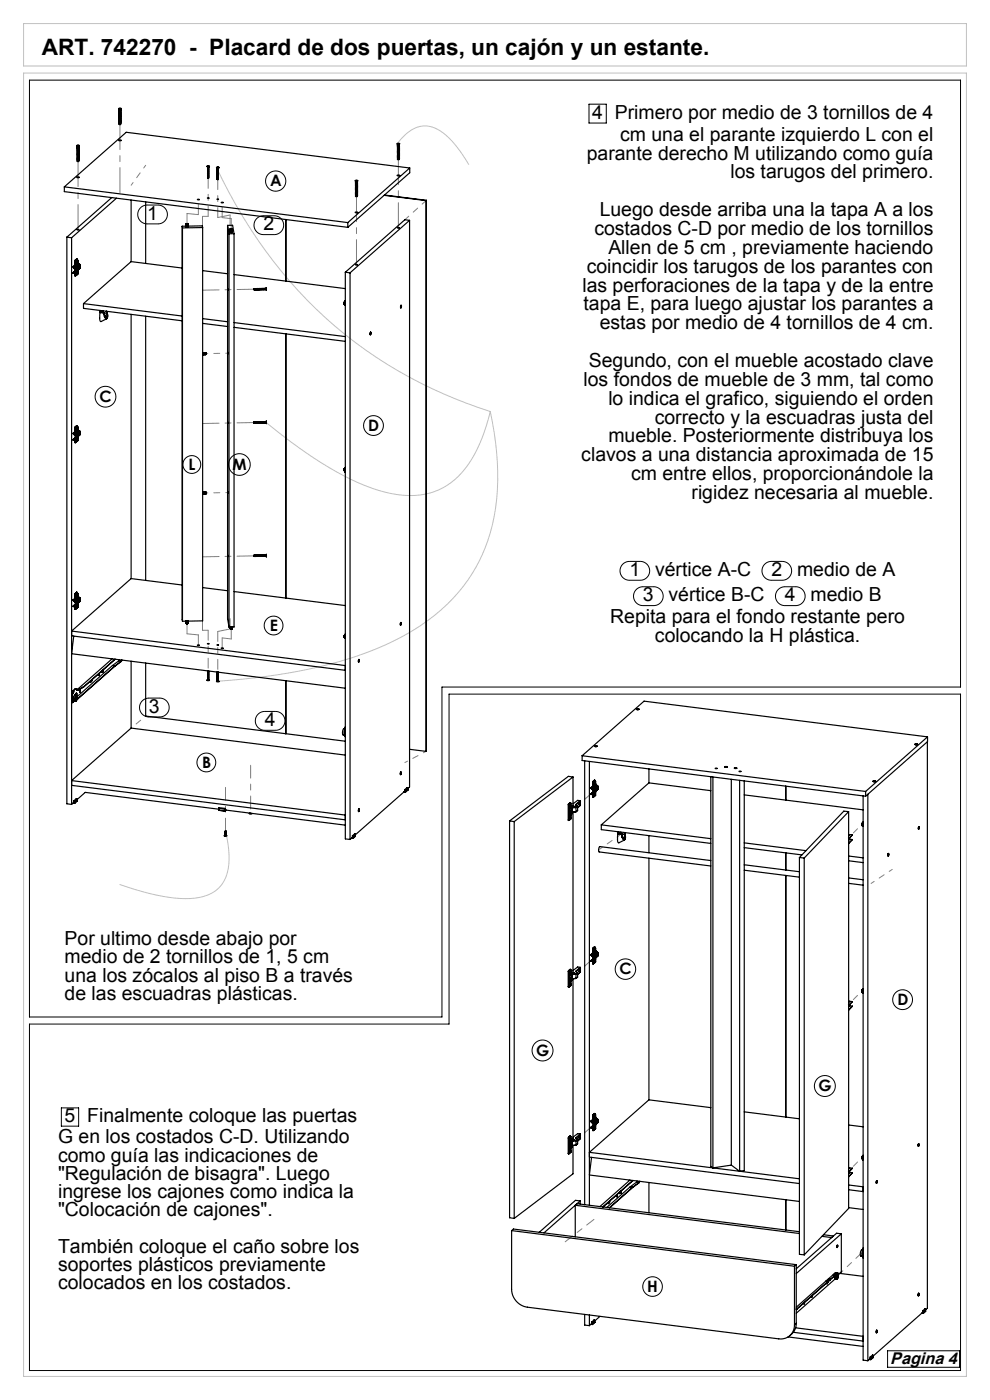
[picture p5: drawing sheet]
<svg xmlns="http://www.w3.org/2000/svg" width="210mm" height="297mm" viewBox="0 0 210 297" stroke-linecap="round" stroke-linejoin="round" font-family="sans-serif">
<defs><g id="words">
<text font-size="4.8" x="8.9" y="11.7">ART. 742270 - Placard de dos puertas, un cajón y un estante.</text>
<g font-size="4.1">
<text x="125.6" y="25.2">4</text>
<text x="130.4" y="25.2">Primero por medio de 3 tornillos de 4</text>
<text x="131.6" y="29.9">cm una el parante izquierdo L con el</text>
<text x="124.5" y="33.9">parante derecho M utilizando como guía</text>
<text x="154.9" y="37.9">los tarugos del primero.</text>
<text x="31.2" y="46.6">1</text>
<text x="127.2" y="45.9">Luego desde arriba una la tapa A a los</text>
<text x="55.9" y="48.8">2</text>
<text x="126.1" y="49.9">costados C-D por medio de los tornillos</text>
<text x="129" y="53.9">Allen de 5 cm , previamente haciendo</text>
<text x="124.5" y="57.9">coincidir los tarugos de los parantes con</text>
<text x="123.5" y="61.9">las perforaciones de la tapa y de la entre</text>
<text x="123.8" y="65.9">tapa E, para luego ajustar los parantes a</text>
<text x="127.2" y="69.9">estas por medio de 4 tornillos de 4 cm.</text>
<text x="124.9" y="77.9">Segundo, con el mueble acostado clave</text>
<text x="123.8" y="81.9">los fondos de mueble de 3 mm, tal como</text>
<text x="129" y="85.9">lo indica el grafico, siguiendo el orden</text>
<text x="138.9" y="89.9">correcto y la escuadras justa del</text>
<text x="129.1" y="93.9">mueble. Posteriormente distribuya los</text>
<text x="123.3" y="97.9">clavos a una distancia aproximada de 15</text>
<text x="133.9" y="101.9">cm entre ellos, proporcionándole la</text>
<text x="146.7" y="105.9">rigidez necesaria al mueble.</text>
<text x="133.5" y="122.2">1</text>
<text x="139" y="122.2">vértice A-C</text>
<text x="163.6" y="122.2">2</text>
<text x="169.1" y="122.2">medio de A</text>
<text x="136.4" y="127.5">3</text>
<text x="141.8" y="127.5">vértice B-C</text>
<text x="166.5" y="127.5">4</text>
<text x="171.9" y="127.5">medio B</text>
<text x="129.4" y="132.2">Repita para el fondo restante pero</text>
<text x="138.9" y="136.2">colocando la H plástica.</text>
<text x="31.6" y="151.2">3</text>
<text x="56.2" y="154">4</text>
<text x="13.7" y="200.5">Por ultimo desde abajo por</text>
<text x="13.7" y="204.4">medio de 2 tornillos de 1, 5 cm</text>
<text x="13.7" y="208.3">una los zócalos al piso B a través</text>
<text x="13.7" y="212.1">de las escuadras plásticas.</text>
<text x="13.7" y="238">5</text>
<text x="18.5" y="238">Finalmente coloque las puertas</text>
<text x="12.3" y="242.5">G en los costados C-D. Utilizando</text>
<text x="12.3" y="246.4">como guía las indicaciones de</text>
<text x="12.3" y="250.3">&quot;Regulación de bisagra&quot;. Luego</text>
<text x="12.3" y="254.2">ingrese los cajones como indica la</text>
<text x="12.3" y="258">&quot;Colocación de cajones&quot;.</text>
<text x="12.3" y="265.8">También coloque el caño sobre los</text>
<text x="12.3" y="269.7">soportes plásticos previamente</text>
<text x="12.3" y="273.5">colocados en los costados.</text>
</g>
<text font-size="3.6" x="188.8" y="289.3">Pagina 4</text>
<g font-size="3.3">
<text x="57.3" y="39.5">A</text>
<text x="21.1" y="85.3">C</text>
<text x="78.1" y="91.4">D</text>
<text x="40" y="99.7">L</text>
<text x="49.3" y="99.7">M</text>
<text x="57.2" y="133.8">E</text>
<text x="42.9" y="162.9">B</text>
<text x="131.4" y="206.7">C</text>
<text x="190.4" y="213.2">D</text>
<text x="113.7" y="223.9">G</text>
<text x="173.6" y="231.5">G</text>
<text x="137.3" y="274.2">H</text>
</g>
</g></defs>
<path d="M5 15.5h200v276.5h-200zM5 5h200v9h-200zM45.9 35.6a95.7 95.7 0 0 0 38.7 43.1 99.8 99.8 0 0 0 19.4 8.6M84.2 30.5a7.6 7.6 0 0 1 6.1-3.8 9.2 9.2 0 0 1 6.3 4.1l2.9 4.1M104 87.3a28.5 28.5 0 0 1-6.9 13.8 14.9 14.9 0 0 1-14.1 3.6 51.3 51.3 0 0 1-18.2-8.7l-8.4-6.4M104 87.3a53.4 53.4 0 0 1 0 25.7 35.5 35.5 0 0 1-17.6 21.4 79.8 79.8 0 0 1-27.6 8.8l-7.5 .9-5.4 .4M47.8 176.3a16.8 16.8 0 0 1 0 9.9 7.2 7.2 0 0 1-6.4 4.3 32.6 32.6 0 0 1-12.7-1.8l-3.3-1.1" fill="none" stroke="#c0c0c0" stroke-width=".21"/>
<g fill="none" stroke="#000" stroke-width=".21">
<path d="M6.2 17h197.6v128.7h-110v70.1h-87.6zM124.9 22.1h3.7v4h-3.7zM29.8 44.1a2 2 0 0 1 1.4-.6h2.3a2 2 0 0 1 2 2 2 2 0 0 1-2 2h-2.3a2 2 0 0 1-1.8-1.2 2 2 0 0 1 .4-2.2zM54.4 46.4a2 2 0 0 1 1.5-.6h2.3a2 2 0 0 1 2 2 2 2 0 0 1-2 2h-2.3a2 2 0 0 1-1.9-1.2 2 2 0 0 1 .4-2.2zM132.1 119.7a2 2 0 0 1 1.4-.6h2.3a2 2 0 0 1 2 2 2 2 0 0 1-2 2h-2.3a2 2 0 0 1-1.8-1.2 2 2 0 0 1 .4-2.2zM162.2 119.7a2 2 0 0 1 1.4-.6h2.3a2 2 0 0 1 2 2 2 2 0 0 1-2 2h-2.3a2 2 0 0 1-1.8-1.2 2 2 0 0 1 .4-2.2zM134.9 125.1a2 2 0 0 1 1.5-.6h2.3a2 2 0 0 1 2 2 2 2 0 0 1-2 2h-2.3a2 2 0 0 1-1.9-1.2 2 2 0 0 1 .4-2.2zM165 125.1a2 2 0 0 1 1.5-.6h2.3a2 2 0 0 1 2 2 2 2 0 0 1-2 2h-2.3a2 2 0 0 1-1.8-1.2 2 2 0 0 1 .3-2.2zM30.1 148.7a2 2 0 0 1 1.5-.6h2.3a2 2 0 0 1 2 2 2 2 0 0 1-2 2h-2.3a2 2 0 0 1-1.8-1.2 2 2 0 0 1 .3-2.2zM54.7 151.6a2 2 0 0 1 1.5-.7h2.2a2 2 0 0 1 2 2 2 2 0 0 1-2 2h-2.2a2 2 0 0 1-1.9-1.2 2 2 0 0 1 .4-2.1zM6.2 217.3h89.1v-70.1h108.5v143.6h-197.6zM13 235h3.7v3.9h-3.7z"/>
<path d="M188.3 286.6h15.2v3.5h-15.2z"/>
<circle cx="58.5" cy="38.4" r="2.15"/>
<circle cx="22.4" cy="84.2" r="2.2"/>
<circle cx="40.7" cy="98.5" r="1.89"/>
<circle cx="50.8" cy="98.5" r="2.3"/>
<circle cx="79.2" cy="90.3" r="2.1"/>
<circle cx="58" cy="132.7" r="1.99"/>
<circle cx="43.8" cy="161.8" r="2"/>
<circle cx="132.7" cy="205.6" r="2.17"/>
<circle cx="191.5" cy="212.1" r="2.1"/>
<circle cx="115.1" cy="222.9" r="2.22"/>
<circle cx="175" cy="230.4" r="2.22"/>
<circle cx="138.4" cy="272.9" r="2.08"/>
</g>
<g fill="none" stroke="#808080" stroke-width=".21" stroke-dasharray="15.2 1.3 1.3 1.3">
<path d="M39.7 47.5v-2.2M39.7 45.3l2.4 .2M42.1 45.5v-2.2M43 45.9v2.2M44.2 45.9h-1.2M46.2 46.1l2.6-.5M47.1 46.2v-2.2M48.8 45.6v2.2M49.1 48.6v-2.2M49.1 46.4l-2-.2M39.7 132.3v2.2M39.7 134.5l2.4 .2"/>
<path d="M42.1 134.7v2.2M43 133.7v-2.2M44.2 133.7h-1.2M46.2 134l2.6-.6M47.1 135.3v2.2M48.8 133.4v-2.2M49.1 133.4v2.2M49.1 135.6l-2-.3"/>
</g>
<path d="M44.2 37.8v8.1M46.2 38.1v8M44.2 141.8v-8.1M46.2 142v-8" fill="none" stroke="#808080" stroke-width=".21" stroke-dasharray="15.2 1.3 1.3 1.3" stroke-dashoffset="13.1"/>
<path d="M16.6 34.2v14.5M25.4 26.4v14.5M84.5 33.9v14.4M75.6 41.7v14.5" fill="none" stroke="#808080" stroke-width=".21" stroke-dasharray="15.2 1.3 1.3 1.3" stroke-dashoffset="9.9"/>
<path d="M48.3 74.9l-4.6 .1M43.7 104.6l4.6-.1" fill="none" stroke="#808080" stroke-width=".21" stroke-dasharray="15.2 1.3 1.3 1.3" stroke-dashoffset="14.8"/>
<path d="M53.8 61.4l-10.8 .2M53.8 89.6l-10.8 .2M53.8 117.9l-10.8 .2" fill="none" stroke="#808080" stroke-width=".21" stroke-dasharray="15.2 1.3 1.3 1.3" stroke-dashoffset="11.7"/>
<path d="M85.9 46.6l4.5-4" fill="none" stroke="#808080" stroke-width=".21" stroke-dasharray="15.2 1.3 1.3 1.3" stroke-dashoffset="14.1"/>
<path d="M47.8 176.3v-9.3M53.2 171.6v-9.3" fill="none" stroke="#808080" stroke-width=".21" stroke-dasharray="15.2 1.3 1.3 1.3" stroke-dashoffset="12.5"/>
<path d="M90.4 159.4l-4.5 2.4" fill="none" stroke="#808080" stroke-width=".21" stroke-dasharray="15.2 1.3 1.3 1.3" stroke-dashoffset="14.6"/>
<path d="M30.9 151.9l-3.1 2.6" fill="none" stroke="#808080" stroke-width=".21" stroke-dasharray="15.2 1.3 1.3 1.3" stroke-dashoffset="15.1"/>
<path d="M30.9 35.1l-3.1 4.2M131.5 177.2l-4.3 3" fill="none" stroke="#808080" stroke-width=".21" stroke-dasharray="15.2 1.3 1.3 1.3" stroke-dashoffset="14.5"/>
<path d="M122.9 170.6l3.2-2.8M183 174.7l-3.1 3.1M126.1 203.1l-3.2 2.9M179.9 213.1l3.1-3M122.9 241.3l3.2-2.8M183 245.4l-3.1 3.1" fill="none" stroke="#808080" stroke-width=".21" stroke-dasharray="15.2 1.3 1.3 1.3" stroke-dashoffset="15"/>
<path d="M189.3 184.4l-4.5 3" fill="none" stroke="#808080" stroke-width=".21" stroke-dasharray="15.2 1.3 1.3 1.3" stroke-dashoffset="14.4"/>
<path d="M119.9 263.4l6.1-4.7" fill="none" stroke="#808080" stroke-width=".21" stroke-dasharray="15.2 1.3 1.3 1.3" stroke-dashoffset="13.3"/>
<path d="M177.6 270.7l5.1-4.9" fill="none" stroke="#808080" stroke-width=".21" stroke-dasharray="15.2 1.3 1.3 1.3" stroke-dashoffset="13.6"/>
<g fill="none" stroke="#000" stroke-width=".25">
<path d="M13.6 39.6v1.1l60.2 7.5M13.6 39.6l60.2 7.6M16.3 37.6h.5zM16.3 30.9h.5zM16.3 30.9l.1 .1M16.3 31.3h.5M16.3 31v.3M16.3 31.5h.1M16.4 31h.4M16.4 31.3l.1 .1M16.4 31.4h-.1l.2 .1M16.4 31.5v.2"/>
<path d="M16.4 31.7v.2M16.4 32v.2M16.4 32.3v.2M16.4 33.1v.2M16.4 33.9v.2M16.5 31.5h.1M16.5 30.9h.1M16.5 31.5h-.1M16.5 31.4v.1M16.6 30.8l-.1 .1M16.6 30.8v.1M16.7 33.8v.2l-.3 .1"/>
<path d="M16.7 33.6l-.2 .2-.1-.2M16.7 33.3l-.2 .2-.1 .1v-.2M16.7 33v.2l-.4 .1a.23 .23 0 0 0 .3 .1 .23 .23 0 0 0 .1-.3M16.7 32.8v.2h-.3M16.7 32.5v.2l-.3 .1M16.7 32.2l-.1 .2-.3 .1 .5-.1-.1-.1M16.7 31.9v.2l-.3 .1M16.7 31.7v.2h-.3M16.7 31.4v.2l-.4 .1h.4v-.2M16.7 33.9v.2h-.4h.3M16.7 33.6l.1 .2-.5 .1 .1-.1M16.7 33.4l.1 .1-.5 .1h.1"/>
<path d="M16.7 32.8v.2l-.4 .1 .1-.3M16.7 32.5l.1 .2-.4 .1v-.2M16.7 32l.1 .2h-.5h.1M16.7 31.7a.25 .25 0 0 1-.1 .3 .25 .25 0 0 1-.3 0h.1M16.7 34.1l-.1 .2-.2-.1M16.8 31.3l-.3 .1M16.8 31v.3M16.8 30.9v.1M25.2 29.8h.5zM25.2 23l.5 .1zM25.2 23.1h.1M25.2 23.1v.4h.2h.3v-.4"/>
<path d="M25.2 23.6h.1M25.2 23.1h.4M25.2 23.5h.1M25.3 23.6h.1M25.3 23.5v.1M25.3 23.9v.2M25.3 24.2v.2M25.3 24.4v.2M25.3 24.7v.2M25.3 25v.2M25.3 25.2v.3M25.3 25.5v.2"/>
<path d="M25.3 25.8v.2M25.4 23.6h.1M25.4 23l.1 .1M25.4 23v.1M25.4 23.6h-.1M25.5 23v.1M25.5 23h-.1M25.6 23.5l-.2 .1M25.6 26l-.2 .3-.1-.2M25.6 25.7v.2l-.3 .1M25.6 25.5v.1l-.3 .1M25.6 25.2v.2l-.3 .1"/>
<path d="M25.6 24.9l-.1 .2-.2 .1M25.6 24.7v.1l-.3 .1M25.6 24.4v.2h-.3M25.6 24.1v.2l-.3 .1M25.6 23.8v.2l-.3 .1M25.6 23.5l-.1 .3h-.2v-.2M25.6 26.1v.2h-.4h.3M25.6 25.8l.1 .2h-.5h.1M25.6 25.5v.2l-.4 .1 .1-.1M25.6 25.2v.1a.25 .25 0 0 1-.1 .2 .25 .25 0 0 1-.3 0h.1M25.6 25v.2h-.3M25.6 24.7l.1 .2h-.4"/>
<path d="M25.6 24.4l.1 .2-.5 .1h.1M25.6 24.2v.1l-.4 .1h.1M25.6 23.9a.25 .25 0 0 1-.1 .3 .25 .25 0 0 1-.3-.1h.1M25.6 23.6v.2l-.4 .1 .1-.1M25.6 26.3l-.1 .2-.2-.2M25.6 23.5h.1M25.7 23.1h-.1M43.9 35.3h.5zM43.9 35.3l.4 .1M44 35.2l.1 .1M44 35.2v.1M44 37.8h.1"/>
<path d="M44 37.4h.1M44 37h.1M44 35.7h.1M44 36.6h.1M44 36.1h.1M44 36.5h.1M44 36.2h.1M44 37.8h.2h-.1M44 35.8h.1M44 36.9h.1M44 35.6h.1M44 37.5l.1 .1"/>
<path d="M44 37.3h.1M44 37.7h.1M44 37.1l.1 .1M44 35.5h.1M44 35.9h.1M44 36.7l.1 .1M44 36.3l.1 .1M44.1 37.8h-.1M44.1 35.5h.1M44.1 35.5v.1M44.1 35.7h.1M44.1 35.8v.1"/>
<path d="M44.1 35.9v.1M44.1 36.1h.1M44.1 36.2v.1M44.1 36.4h.1M44.1 36.5v.1M44.1 36.6v.1M44.1 36.8h.1M44.1 36.9v.1M44.1 37v.1M44.1 37.2h.1M44.1 37.3v.1M44.1 37.4v.1"/>
<path d="M44.1 37.6h.1M44.1 37.7v.1M44.1 37.4h-.1M44.1 37.1h-.1M44.1 36.6h-.1M44.1 36.3h-.1M44.1 36h-.1M44.1 35.6h-.1M44.1 37.6l-.1 .1M44.1 36.8h-.1M44.1 35.9h-.1M44.1 37.8h.1"/>
<path d="M44.1 35.3h.1M44.2 35.5h-.1M44.2 35.3h.1h-.1M44.2 35.2l-.1 .1M44.2 35.2v.1M44.2 36.2h-.1M44.2 35.8h-.1M44.2 36.3l.1 .1h-.2M44.2 37.7l.1 .1h-.3M44.2 36.6h-.1M44.2 36.7l.1 .1h-.3M44.2 37.3l.1 .1h-.3"/>
<path d="M44.2 37.1l.1 .1h-.2M44.2 37.5l-.1 .1M44.2 37h-.1M44.2 37.5l.1 .1-.3 .1M44.2 36.9l.1 .1h-.2M44.2 37.1l-.1 .1M44.2 37.4h-.1M44.2 35.8l.1 .1h-.3M44.2 36.7l-.1 .1M44.2 36.5l.1 .1h-.3M44.2 36.2v.1h-.2M44.2 36.6l.1 .1h-.2"/>
<path d="M44.2 36.1l.1 .1-.2-.1M44.2 36.3l-.1 .1M44.2 37l-.1 .1M44.2 36.4h-.1M44.2 36.1h-.1M44.2 37l.1 .1h-.3M44.2 35.6l-.1 .1M44.2 37.6h-.1M44.2 35.5l-.1 .1M44.2 37.4l.1 .1h-.2M44.2 35.9h-.1M44.2 35.6l.1 .2-.2-.1"/>
<path d="M44.2 35.8l-.1 .1M44.2 37.7l-.1 .1M44.2 37.4l-.1 .1M44.2 37.3l-.1 .1M44.2 36.9l-.1 .1M44.2 36.6l-.1 .1M44.2 36.4l-.1 .2M44.2 36.2l-.1 .1M44.2 35.9l-.1 .1M44.2 35.9l.1 .1h-.3M44.2 35.5h.1M44.2 35.8h.1"/>
<path d="M44.2 36v.1M44.2 36.3v.1M44.2 37h.1M44.2 37.3h.1M44.2 37.5v.1M44.2 36l-.1 .1M44.2 36.4l-.1 .1M44.2 37.7h-.1M44.2 36.9h-.1M44.2 37.3h-.1M44.2 35.5l-.2 .2M44.3 35.4l-.2 .1"/>
<path d="M44.4 35.3l-.1 .1M45.9 35.5h.6zM45.9 35.6l.3 .1 .3-.1M46 35.5h.1M46 35.5h.2M46.1 38v.1M46.1 37.7h.1M46.1 35.9h.1M46.1 37.3h.1M46.1 36.3h.1M46.1 36.9h.1M46.1 36.7h.1"/>
<path d="M46.1 36.5h.1M46.1 36v.1M46.1 37.1h.1M46.1 37.8h.1M46.1 37.5v.1M46.1 37.9v.1M46.1 37.6v.1M46.1 37.4h.1M46.1 35.8h.1M46.1 37h.1M46.1 36.2h.1M46.1 36.6h.1"/>
<path d="M46.1 38h.1M46.1 37.3v.1M46.1 36.8h.1M46.1 36.4h.1M46.1 38.1h.2M46.1 35.7h.1M46.1 35.8v.1M46.1 35.9v.1M46.1 36.1h.1M46.1 36.2v.1M46.1 36.3v.1M46.1 36.6v.1"/>
<path d="M46.1 36.7v.1M46.1 37v.1M46.1 37.1v.1M46.1 37.4v.1M46.1 37.6h.1M46.1 37.7v.1M46.1 37.8v.1M46.1 36.1v.1M46.1 37.9h.1M46.1 35.5h.1M46.1 35.5l.1 .1M46.2 35.5v.1"/>
<path d="M46.2 35.7h-.1M46.2 38.1h-.1M46.2 35.6h.1M46.2 37.7h-.1M46.2 37.3h-.1M46.2 36.9h-.1M46.2 35.9h-.1M46.2 36.2h-.1M46.2 35.8h.1M46.2 37.5h.1M46.2 36.5h-.1M46.2 36.3h-.1"/>
<path d="M46.2 35.8h-.1M46.2 37.9l-.1 .1M46.2 36l-.1 .1M46.2 37.8h-.1M46.2 36.7h-.1M46.2 37.4h-.1M46.2 37h-.1M46.2 36.6h-.1M46.2 37.5l-.1 .1M46.2 37.1h-.1M46.2 35.5h.1M46.3 36.4l-.1 .1"/>
<path d="M46.3 36l-.1 .1M46.3 36.6v.1h-.2M46.3 37.9v.1l-.2 .1M46.3 36.8l-.1 .1M46.3 37v.1h-.2M46.3 37.5v.1l-.2 .1M46.3 37.8h-.1M46.3 37.4v.1h-.2M46.3 37.2l-.1 .1M46.3 37.8v.1h-.2M46.3 37.1v.1h-.2M46.3 37.4h-.1"/>
<path d="M46.3 37.6l-.1 .1M46.3 36.7v.1h-.2M46.3 36v.2h-.2M46.3 37h-.1M46.3 36.4v.1h-.2M46.3 36.8v.1h-.2M46.3 36.6h-.1M46.3 38.1h-.1M46.3 36.3v.1h-.2M46.3 37l-.2 .1M46.3 36.6l-.2 .1M46.3 37.3v.1h-.2"/>
<path d="M46.3 35.9h-.1M46.3 37.3h-.2M46.3 36.3l-.2 .1M46.3 37.7v.1h-.2M46.3 36.2h-.1M46.3 37.8l-.2 .1M46.3 36.9h-.2M46.3 36.7l-.2 .1M46.3 35.8l-.2 .1M46.3 35.9v.1h-.2M46.3 37.6h-.2M46.3 37.1l-.2 .1"/>
<path d="M46.3 36.1h-.2M46.3 36.2v.1h-.2M46.3 36.3h-.1M46.3 37.9h-.1M46.3 37.9l-.2 .1M46.3 37.6l-.2 .2M46.3 37.4l-.2 .1M46.3 36.4l-.2 .1M46.3 36.2l-.2 .1M46.3 35.9l-.2 .1M46.3 36v.1M46.3 36.3h.1"/>
<path d="M46.3 36.6h.1M46.3 36.7h.1M46.3 36.8v.1M46.3 37h.1M46.3 37.1h.1M46.3 37.2v.1M46.3 37.8h.1M46.3 38.1h.1M46.3 36.7h-.1M46.3 37.1h-.1M46.3 35.7h-.2M75.3 38.3h.6z"/>
<path d="M75.4 38.4h.1M75.4 38.4v.3l.2 .1 .2-.1v-.3M75.4 38.9h.1M75.4 38.4h.4M75.4 38.8h.1M75.5 38.9h.1M75.5 38.8h.1M75.5 38.9v.2M75.5 39.2v.2M75.5 39.5v.2M75.5 39.7v.2M75.5 40v.2"/>
<path d="M75.6 38.8h-.1M75.6 38.9h-.1M75.6 38.8l-.1 .1M75.6 38.8v.1M75.7 38.3h-.2l.2 .1M75.7 38.3v.1M75.8 39.9v.2l-.3 .1M75.8 39.7l-.1 .1-.2 .1M75.8 39.4l-.1 .2-.2 .1M75.8 39.1l-.1 .2-.2 .1M75.8 38.8l-.1 .3h-.2M75.8 40v.1l-.3 .1"/>
<path d="M75.8 39.7v.2l-.4 .1 .1-.1M75.8 39.4v.2l-.4 .1h.1M75.8 39.2a.25 .25 0 0 1-.1 .2 .25 .25 0 0 1-.3 0h.1M75.8 38.9v.2l-.4 .1 .1-.1M75.8 38.8h-.2M75.9 38.4h-.1M84.2 37.2h.6zM84.2 30.5h.6zM84.2 30.5l.2 .1M84.3 30.6v.3l.2 .1 .2-.1v-.3M84.3 31.1h.1M84.3 30.9l.1 .1"/>
<path d="M84.4 31v.1M84.4 31h.1M84.4 31.1v.2M84.4 31.3v.2M84.4 31.6v.2M84.4 31.9v.2M84.4 32.2v.2M84.4 32.4v.2M84.4 32.7v.2M84.4 33v.2M84.4 31.1h.1M84.4 30.5h.1"/>
<path d="M84.5 31h-.1M84.5 31.1h-.1M84.5 31l-.1 .1M84.5 31v.1M84.6 30.4l-.2 .1M84.6 30.4v.1M84.6 31h-.1M84.7 33.4l-.2 .3-.1-.2M84.7 33.2l-.3 .2v-.2M84.7 32.9l-.1 .2-.2 .1M84.7 32.6l-.1 .2-.2 .1M84.7 32.4l-.1 .2h-.2"/>
<path d="M84.7 32.1l-.1 .2-.2 .1M84.7 31.8l-.1 .2-.2 .1M84.7 31.6l-.1 .1-.2 .1M84.7 31.3l-.1 .2h-.2M84.7 31l-.1 .2-.2 .1M84.7 33.5v.2h-.4h.3M84.7 33.2v.2l-.4 .1 .1-.1M84.7 33v.1l-.4 .1h.1M84.7 32.7a.25 .25 0 0 1-.2 .3 .25 .25 0 0 1-.2-.1h.1M84.7 32.4v.2h-.3M84.7 32.1v.2l-.3 .1M84.7 31.9v.1l-.4 .1h.1"/>
<path d="M84.7 31.6v.2h-.4h.1M84.7 31.3a.25 .25 0 0 1-.2 .3 .25 .25 0 0 1-.2 0h.1M84.7 31.1v.2h-.4h.1M84.7 33.7l-.1 .2-.2-.1M84.7 30.9l-.1 .1M84.8 30.5l-.4 .1M86.9 35.6l-13.1 11.6M86.9 35.6v1l-13.1 11.6M86.9 35.6l-60.1-7.5-13.2 11.5M14.2 50.3l1 .1M14.2 50.3v120.2l1 .1M15.2 50.4v120.2"/>
<path d="M15.5 56.6h.1M15.5 57.9v.1M15.5 58h.1M15.5 56.6l.2 .2M15.5 57.9h.1M15.6 56.7h.1M15.6 56.6v.1M15.6 57.9v.1M15.6 57.8h.1M15.6 57.8v.1M15.6 57.8l-.1 .1M15.6 56.7l.1 .1"/>
<path d="M15.7 56.8h.1M15.7 57.8h.1M15.7 56.9l.2 .1M15.7 56.8l.1 .1M15.7 57.7l.1 .1M15.8 57.7h.1M15.8 56.9h.1M15.8 57.8h-.2M15.8 57.7h-.1M15.8 56.3h.1M15.8 56.3l-.3 .3M15.8 57.7v.1"/>
<path d="M15.9 57.7v.1M15.9 57.7l-.3 .3M15.9 56.4v.1M15.9 56.3l-.3 .3M15.9 56.4l-.3 .3M15.9 57.5l-.3 .3M15.9 56l-.1 .3M15.9 58.4l.1 .2M15.9 55.5v.5M15.9 57.8v.6M15.9 56h.1M15.9 58.4h.1"/>
<path d="M15.9 57.5h.1M15.9 56.9l.1 .1M15.9 57l.2 .2M15.9 57.5l-.2 .3M15.9 57.5l.1 .2M15.9 56.5l-.3 .2M15.9 56.5h.1M15.9 56v.3M16 55.2l-.1 .3M16 55.2h.1M16 57.7h-.2M16 57.7v.1"/>
<path d="M16 55.4l-.1 .6M16 57.8l-.1 .6M16 57.5v.1M16 57.1h.1M16 57.5h.1M16 56.5l-.3 .3M16 55.3v.1M16 55.3l.1 .1M16 57.1l.1 .1M16 58.4h.1M16 58.4v.1M16.1 57.5h.1"/>
<path d="M16.1 57.6v.2M16.1 57.5h-.1M16.1 57.4v.1M16.1 57.2h.1M16.1 57.4l-.1 .1M16.1 56l-.2 .4M16.1 58.4l-.1 .1M16.1 56l-.2 .5M16.1 55.4h-.1M16.1 57.8h-.1M16.1 58.4h.1M16.1 55.4v.6"/>
<path d="M16.1 57.8v.6M16.1 56h.1M16.1 55.4h.1M16.1 57.8h.1M16.1 57.2l.2-.1-.1 .2M16.1 56l-.1 .5M16.2 55.4h-.1M16.2 55.4h.1M16.2 58.4h.1M16.2 57.5v.3M16.2 57.3h.1M16.2 54.9h.1"/>
<path d="M16.2 54.9l-.2 .3M16.2 56.9l-.2 .2M16.2 56.9h.1M16.2 56l-.1 .5h-.1M16.2 56h-.1M16.2 57.8h-.1M16.2 58.3l-.1 .1M16.2 58.3v.1M16.2 55.4v.6M16.2 57.8v.5M16.2 57.1v.2M16.2 57.3l-.2 .2"/>
<path d="M16.3 56.9h.1M16.3 54.9h-.1M16.3 54.9h.1M16.3 55.9v.1M16.3 58h.1M16.3 57.2v-.1l-.1 .2M16.3 55.9h.1M16.3 55.8v.1M16.3 56.9v.1M16.3 56.9l-.3 .2M16.3 55.6v.3M16.3 55.6h.1"/>
<path d="M16.3 55l.1 .1M16.3 54.9l.1 .2M16.3 54.9l-.3 .3M16.3 55l-.3 .3M16.3 58.3h.1M16.3 57.3l-.2 .2M16.3 57l-.2 .2M16.3 57v.3M16.3 55.4v.3M16.3 57.6l.1 .2M16.4 55.4v.4M16.4 55.4v.1"/>
<path d="M16.4 55.6h.1M16.4 55.6h-.1M16.4 55.6l-.1 .1M16.4 55.8h.1M16.4 48.7h.4zM16.4 55.3l.1 .3-.2 .3zM16.4 57.5l.1 .2-.2 .3zM16.4 55.1l-.3 .3M16.4 55.1h.1M16.4 55.6v.2M16.4 56.7v.4zM16.4 55.5l.1 .2"/>
<path d="M16.4 56.7v.5zM16.4 55.7h.1M16.4 55.1l.1 .1M16.4 55.1l-.2 .3M16.5 55.7l-.2 .3v-.1M16.5 55.5l-.1-.1-.1 .3M16.5 57.9l-.2 .3v-.2M16.5 57.7l-.1-.2v.4l-.1-.1M16.5 57.9h-.1M16.5 57.9l-.1-.2-.1 .3M16.5 58.2l-.5 .4M16.5 55.8l.1 .2"/>
<path d="M16.5 58.1v.1M16.5 58.1h.1M16.5 55.2l-.3 .2M16.5 58.1l-.3 .2M16.5 55.7l.1 .3M16.5 55.2h.1M16.5 55.7v.1M16.5 57.6h.1M16.5 55.2v.6M16.5 57.6v.5M16.5 55.8h.1M16.5 55.8l.1 .1"/>
<path d="M16.6 57.2l-.1 .4zM16.6 55.9v.1M16.6 55.9h.1M16.7 56.4l-.1 .7M16.7 57.1h-.1M16.7 56.4h.1M16.7 57.1h.1M16.7 56.4v.7M16.7 55.9v.1M16.7 55.9l-.1 .1M16.7 57.1l-.7 .6M16.7 56.4l.1 .1"/>
<path d="M16.7 56l.1 .1M16.7 56h.1M16.7 56l-.9 .9M16.8 56.1l-1 .8M16.8 56.1h.1M16.8 57l-.1 .1M16.8 56.5v.5M16.9 56.5l-.1 .3 .1-.3M16.9 56.5v.4zM16.9 56.1v.1M16.9 56.1l-.9 .9M16.9 56.1h.1"/>
<path d="M16.9 56.1l-1 .8M16.9 56.2l-.2 .2M16.9 56.2h.1M16.9 56.2l-.1 .3M17 56.9l-.3 .2M17 56.8l-.2 .2M17 56.9h.1M17 56.3v.5M23.7 41.9l-9.5 8.4M24.7 42l-9.5 8.4M27.8 55.5l10.8 1.4M27.8 55.5l-10.1 8.9"/>
<path d="M27.8 42.4v13.1M30.9 42.8v13.1M38.6 48l.1 .4M38.6 48l.1 83.8M38.7 48.4v83.4M39.5 48.2h.2M39.5 48h-.9M39.5 47.5h.1M39.5 47.5v.7M39.5 47.6h.1M39.5 47.5h.3zM39.5 47.6l.1 .6"/>
<path d="M39.6 47.6h.1M39.6 47.6v.6M39.7 47.6v.6M39.7 47.6h.1M39.8 47.6h-.1M39.8 47.6h.1M39.8 47.6v.6M39.8 47.5v.7M39.9 47.5h.1M39.9 47.5v.7M39.9 47.5h-.1M39.9 48.2h-.2"/>
<path d="M39.9 48l3-.1 .1 .4M41.9 42.3h.4zM43 57.4l5.3 .7M43 48.3l-4.3 .1M43 48.3v83.4l-4.3 .1M44 42h.3zM46 42.3h.4zM46.9 42.9l.4 .1zM48.3 47.8v83.5l.3 1.7M48.3 47.8l.3 1.8M48.3 47.8h1l.3 1.8M48.6 49.6v83.4"/>
<path d="M48.8 48.6h.1M48.9 48.6h.1M48.9 48.6h-.1M48.9 48.6v.7M48.9 48.7h.1M48.9 48.6h.3zM48.9 48.7l.1 .6M49 48.7h.1M49 48.7v.6M49.1 48.7h.1M49.1 48.7v.6M49.2 48.7h.1"/>
<path d="M49.2 48.7l-.1 .6M49.2 48.6h.1M49.2 48.6v.7M49.2 48.6l.1 .6-.3 .1h-.2l.1-.7M49.3 48.6h.1M49.3 48.6h-.1M49.6 58.3l23.6 2.9M49.6 49.6h-1M49.6 49.6v83.4h-1M60.6 46.6v13M73.2 57.8v120.2l1.1 .1M73.2 57.8l1.1 .1"/>
<path d="M73.8 47.2v1M74.3 57.9v120.2M75.3 45l.6 .1zM75.4 56.1l.4 .1zM75.5 40.3v.2M75.5 40.5v.2M75.5 40.8v.2M75.5 41.1v.2M75.8 41.3l-.2 .2-.1-.2M75.8 41l-.1 .2-.2 .1M75.8 40.7l-.1 .2-.2 .1M75.8 40.5l-.1 .2h-.2"/>
<path d="M75.8 40.2l-.1 .2-.2 .1M75.8 41.3v.2l-.4 .1h.3M75.8 41.1v.1l-.4 .1h.1M75.8 40.8v.2h-.4h.1M75.8 40.5a.25 .25 0 0 1-.1 .3 .25 .25 0 0 1-.3 0l.1-.1M75.8 40.3v.2h-.3M75.8 41.5l-.1 .2-.2-.1M81.5 41.4l8.9 1.2M81.6 41.4l8.8 1.1M84.3 48.3h.4zM86.9 46.7l-12.6 11.2M86.9 46.7v120.3l-.4 .3"/>
<path d="M86.9 46.7l-1-.1-12.7 11.2M90.4 42.6v116.8M90.4 42.5v.1M90.4 42.5v116.9M17.7 64.4v1l20.9 2.7M17.7 64.4l20.9 2.6M21.2 66.2l-.1 1.3a.49 .49 0 0 0 .4 .7l1.1-.6M21.2 66.2h.1M21.2 65.9v.3M21.3 66.3l.6 .1M21.3 66.2v.1M21.3 65.9v.3"/>
<path d="M21.3 66.2l.6 .1M21.3 66.2h.1M21.4 66.2l.6 .1M21.4 66.2h-.1M21.4 66.2h.1M21.4 65.9l-.1 .3M21.9 65.9v.4M21.9 66.4h.1M21.9 66.3v.1M21.9 66.3l.2 .1M22 66.3l.1 .1M22 66.3h-.1"/>
<path d="M22 66.3h.1M22 66.4l.1 .7M22.1 66.4l.1 .6M22.1 66.4h-.1M22.1 66.4h.1M22.1 66.4l.1 .5M22.1 66.4l.5 .1M22.1 67.1l.2 .4 .3 .1M22.2 67l-.1 .1M22.2 66.9h.1M22.5 66l.1 .5M22.6 66l.1 .4"/>
<path d="M22.6 66.5v.8h-.2l-.2-.4M22.7 66.4l.1 .6a.28 .28 0 0 1-.3 .4 .28 .28 0 0 1-.3-.4v-.1M22.7 66.4l-.1 .1M22.8 66.5l-.1 1-.3-.1-.2-.4M22.8 66.5v.7l-.2 .4M22.8 66.5h.1M22.8 66.5l-.1-.5 .1 .5M27.8 66.7v56M30.9 67.1v56M43 68.6l5.3 .7M43 67.6l5.3 .7M43.6 74.8h.1"/>
<path d="M43.6 74.8l.1 .1M43.6 74.8h-.6M43.6 74.9h.1M43.6 74.9h-.6M43.6 75.2h.1M43.6 75h.1M43.6 75.2h-.6M43.6 75h-.6M43.6 75.1v.1M43.6 75.1h.1M43.6 75l-.6 .1M43.6 75.1l-.6 .1"/>
<path d="M43.6 75.1h-.6M43.7 74.9l-.1 .3M48.3 61.3v.3zM48.3 74.7v.4zM49.6 69.4l23.6 3M49.6 68.4l23.6 3M53.8 61.3v.1zM53.8 61.3l.1 .2M53.8 61.3l.1 .1M53.8 61.3h.1M53.9 61.2v.1M53.9 61.4v.1"/>
<path d="M53.9 61.4h-.1M53.9 61.3l.1 .1M53.9 61.5h.1M54 61.3h.1M54 61.4l-.1 .1M54 61.2l.1 .3M54 61.4h.1M54.1 61.3v.1M54.1 61.3l.1 .1M54.1 61.3h-.1M54.1 61.4l.1 .1M54.1 61.2v.1"/>
<path d="M54.1 61.2l.1 .3M54.2 61.2v.1M54.2 61.3l.1-.1 .1 .3M54.2 61.3l.1 .1M54.3 61.4l-.1 .1M54.3 61.2l.1 .2M54.3 61.4l.1 .1M54.3 61.4h.1M54.3 61.3l.2 .1M54.4 61.5h.1M54.4 61.3l.1 .2M54.4 61.4v.1"/>
<path d="M54.4 61.2l.1 .2M54.5 61.4v.1M54.5 61.4h-.1M54.5 61.3l.1 .1M54.5 61.3h.1M54.6 61.2l-.1 .1M54.6 61.2h.1M54.6 61.2l.1 .2M54.6 61.2v.3M54.6 61.4v.1M54.6 61.4h-.1M54.7 61.3l.1 .2"/>
<path d="M54.7 61.3v.1M54.7 61.3h-.1M54.7 61.4l-.1 .1M54.7 61.2l.1 .2M54.7 61.4l.1 .1M54.7 61.4h.1M54.8 61.5h.1M54.8 61.3l.1 .2M54.8 61.3l.1 .1M54.8 61.3h.1M54.8 61.4v.1M54.9 61.2l.1 .2"/>
<path d="M54.9 61.4v.1M54.9 61.4h-.1M55 61.3v.1M55 61.3h-.1M55 61.4l-.1 .1M55 61.2v.1M55 61.2l.1 .2M55 61.4l.1 .1M55 61.3l.1 .1M55.1 61.3l.1 .1M55.1 61.3h-.1M55.1 61.2v.1"/>
<path d="M55.1 61.2l.1 .3M55.2 61.2v.1M55.2 61.4v.1M55.2 61.4h-.1M55.2 61.3v.1M55.2 61.3l.2 .2M55.2 61.3l.1 .1M55.2 61.3h.1M55.3 61.4l-.1 .1M55.3 61.2v.1M55.3 61.4l.1 .1M55.3 61.4h-.1"/>
<path d="M55.3 61.3l.1 .1M55.4 61.3l.1 .1M55.4 61.3h-.1M55.4 61.4v.1M55.4 61.2v.1M55.4 61.2l.1 .3M55.4 61.2l.1 .1M55.5 61.4v.1M55.5 61.4h-.1M55.5 61.3v.1M55.5 61.3l.1 .1M55.5 61.3h.1"/>
<path d="M55.6 61.2l-.1 .1M55.6 61.2v.3M55.6 61.2v.1M55.6 61.4v.1M55.6 61.4h-.1M55.6 61.3l.1 .1M55.7 61.2l.1 .3M55.7 61.2l-.1 .1M55.7 61.4l-.1 .1M55.7 61.2l.1 .1M55.7 61.4h.1M55.8 61.2l.1 .3"/>
<path d="M55.8 61.3v.1M55.8 61.4v.1M55.8 61.2h.1M55.9 61.2v.1M55.9 61.4h-.1M55.9 61.3l.1 .1M55.9 61.5h.1M56 61.2h-.1M56 61.2l.1 .3M56 61.4l-.1 .1M56 61.2h.1M56 61.2v.1"/>
<path d="M56 61.4h.1M56 61.3l.1 .1M56.1 61.2l.1 .2M56.1 61.2h-.1M56.1 61.2l.1 .1M56.2 61.4h.1M56.2 61.4l-.1 .1M56.2 61.2l.1 .1M56.2 61.3v.1M56.2 61.4v.1M56.2 61.2l.1 .2M56.3 61.4h-.1"/>
<path d="M56.3 61.2v.1M56.3 61.3v.1M56.3 61.3h.1M56.4 61.2v.2M56.4 61.4h.1M56.4 61.2l.1-.2v.6l-.1-.2M56.4 61.2v.1M56.4 61.2h-.1M56.4 61.4h-.2M56.4 61.3h.1M56.4 61.3l-.1 .1M60.6 70.8v56.1"/>
<path d="M73 64.4l.1 .1M73 64.4h.1M73 64.4v.1M73 64.1h.1M73 64.4l.2-.1-.2 .2M73 64.2h.1M73 64.1v.1M73 64.1l.1 .1M73 64.5h.1M73.1 64.5h.1M73.1 64.1h-.1M73.1 64.6l.1 .1"/>
<path d="M73.1 64l-.1 .1M73.1 63.9v.2M73.1 63.9h.1M73.1 64.7h.1M73.1 64.5v.2M73.1 64.1v.1M73.2 64.3l-.2 .1M73.2 64.1l-.1 .1zM73.2 64v.3M73.2 63.8l-.1 .1M73.2 64l-.1 .1M73.2 64h-.1v.2"/>
<path d="M73.2 64l-.2 .2M73.2 64.6l-.1 .1M73.2 64.4l-.1 .1M78.6 70.7v.1M78.6 70.8h.1M78.6 70.5l.1 .2-.1 .3zM78.6 70.5h.1M85 65.1h.1M85.1 65h.1M85.1 64.8l.1 .2-.2 .3zM85.1 64.8h-.1M85.1 65v.1"/>
<path d="M15.5 91.9h.1M15.5 93.3h.1M15.5 91.9l.1 .2M15.6 92v.1M15.6 91.9v.1M15.6 93.2v.1M15.6 93.2h.1M15.6 92.1l.1 .1M15.6 93.1l-.1 .2M15.6 92.1h.1M15.6 93.1l.1 .1M15.6 93.1v.1"/>
<path d="M15.6 93.1h.1M15.7 92.1l.1 .1M15.7 93.1v.1M15.7 93.1h.1M15.7 92.2l.1 .1M15.7 92.2h.1M15.8 92.2v.1M15.8 93.1l-.1 .1M15.8 93.1h.1M15.8 93l-.1 .1M15.8 92.3h.1M15.8 93h.1"/>
<path d="M15.8 91.6l.1 .1M15.8 91.6l-.3 .3M15.9 91.8h.1M15.9 91.7l-.3 .2M15.9 91.8l-.3 .2M15.9 92.9l-.3 .2M15.9 91.4l-.1 .2M15.9 93.2v-.1l-.3 .2M15.9 93.8l.1 .1M15.9 90.8v.6M15.9 93.2v.6M15.9 91.4h.1"/>
<path d="M15.9 93.8h.1M15.9 93.1v.1M15.9 92.9h.1M15.9 92.3h.1M15.9 92.3l.2 .3M15.9 93.1h.1M15.9 92.9l-.2 .2M15.9 92.8l.1 .3M15.9 92.8l.1 .1M15.9 91.8l-.3 .3M15.9 92.8h.1M15.9 91.4v.3"/>
<path d="M16 90.5l-.1 .3M16 93.1v.1M16 91.4l-.1 .4M16 93.7v.1M16 90.8l-.1 .6M16 93.2l-.1 .6M16 92.9h.1M16 92.5h.1M16 91.8l.1 .1M16 91.8l-.3 .3M16 90.6v.2M16 90.6l.1 .1"/>
<path d="M16 92.5l.1 .1M16 93.8h.1M16 92.8v.1M16.1 92.8h.1M16.1 93v.2M16.1 92.8l-.1 .1M16.1 92.8h-.1M16.1 91.9l-.3 .3M16.1 91.3l-.2 .5M16.1 91.3l-.1 .1M16.1 90.8h-.1M16.1 93.2h-.1"/>
<path d="M16.1 93.7h-.1M16.1 93.7v.1M16.1 90.8v.5M16.1 93.2v.5M16.1 91.3h.1M16.1 90.8h.1M16.1 93.2h.1M16.1 93.7h.1M16.1 93.8h.1M16.1 93.8h-.1M16.1 90.7v.1M16.1 90.7h.1"/>
<path d="M16.1 92.9v.3M16.1 91.3l-.1 .5M16.1 93.7l.1 .1M16.2 90.7l-.1 .1M16.2 90.7v.1M16.2 93.8h.1M16.2 92.9v.3M16.2 92.6h.1M16.2 92.2l-.2 .3M16.2 92.2l.1 .1M16.2 92.2h.1M16.2 91.3l-.1 .6"/>
<path d="M16.2 91.3h-.1M16.2 93.2h-.1M16.2 93.7h-.1M16.2 93.7v.1M16.2 90.8v.5M16.2 93.2v.5M16.2 92.5v.2M16.3 92.3h.1M16.3 92.4l-.1 .2M16.3 91.2h.1M16.3 93.4h.1M16.3 93.3v.1"/>
<path d="M16.3 92.5v.1M16.3 92.4v.2M16.3 92.6l-.3 .2M16.3 92.3v.1M16.3 92.3l-.3 .2M16.3 91v.2M16.3 93.1v.3M16.3 93.1v.1M16.3 90.4l.1 .1M16.3 90.3l.1 .2M16.3 90.4l-.3 .2M16.3 90.3l-.3 .2"/>
<path d="M16.3 91h.1M16.3 93.1h.1M16.3 93.6v.1M16.3 90.3h.1M16.3 92.6l-.2 .3M16.3 92.4l-.2 .2M16.3 92.7h.1M16.3 92.3v.3M16.3 90.8v.2M16.3 92.9v.3M16.4 90.8v.3M16.4 90.8v.1"/>
<path d="M16.4 90.9l-.1 .1M16.4 90.9h.1M16.4 91.1h.1M16.4 93.1h.1M16.4 92.5v-.4v.4M16.4 90.9v.1M16.4 90.7l.1 .2-.2 .3zM16.4 92.8l.1 .3-.2 .3zM16.4 90.5l-.3 .2M16.4 90.5h.1M16.4 93.1v-.2v.4v-.2M16.4 91v.1"/>
<path d="M16.4 90.9l.1 .2M16.4 93l.1 .2M16.4 93l-.1 .1M16.4 92v.5zM16.4 93.2h.1M16.4 90.5l.1 .1M16.4 90.5l-.2 .2M16.5 91.1l-.2 .3v-.2M16.5 90.9l-.1-.2-.1 .3M16.5 93.2l-.2 .4v-.2M16.5 93l-.1-.1-.1 .3M16.5 91.1h-.1"/>
<path d="M16.5 91.1l.2 .3M16.5 93.5h.1M16.5 90.6l-.3 .2M16.5 93.5l-.5 .4M16.5 91.1l.1 .2M16.5 90.6h.1M16.5 91.1h.1M16.5 92.9h.1M16.5 90.6v.5M16.5 92.9v.6M16.5 91.2l.1 .1M16.5 91.1v.1"/>
<path d="M16.5 91.2h.1M16.6 92.6l-.1 .3zM16.6 91.3l.1 .1M16.6 91.3h.1M16.7 92.4l-.1 .1M16.7 91.8l-.1 .7M16.7 91.8v.6M16.7 92.4h.1M16.7 91.8h.1M16.7 91.3h.1M16.7 91.3h-.1M16.7 92.4l-.7 .7"/>
<path d="M16.7 91.4h.1M16.7 91.3v.1M16.7 91.4l-.9 .8M16.8 91.4l-1 .9M16.8 91.4h.1M16.8 91.8l-.1 .6M16.8 92.1l.1-.2-.1 .3M16.9 91.8v.4zM16.9 91.5h.1M16.9 91.4v.1M16.9 91.4l-1 .9M16.9 91.5v.1"/>
<path d="M16.9 91.5l-.9 .8M16.9 91.6h.1M16.9 91.6l-.2 .2M17 91.6l-.2 .2M17 91.6v.6l-.3 .2M48.3 89.5v.4zM53.8 89.6v.1zM53.8 89.6l.1 .2M53.8 89.6l.1 .1M53.8 89.6h.1M53.9 89.5v.1M53.9 89.7v.1"/>
<path d="M53.9 89.7h-.1M53.9 89.6l.2 .2M53.9 89.6l.1 .1M53.9 89.8h.1M54 89.7l-.1 .1M54 89.5v.1M54 89.5l.1 .3M54 89.5l.1 .1M54 89.7h.1M54.1 89.6v.1M54.1 89.6l.1 .1M54.1 89.6h-.1"/>
<path d="M54.1 89.7v.1M54.1 89.5v.1M54.1 89.5l.1 .3M54.2 89.5v.1M54.2 89.7v.1M54.2 89.7h-.1M54.2 89.6l.1 .1M54.2 89.6l.2 .2M54.2 89.6h.1M54.3 89.7l-.1 .1M54.3 89.5v.1M54.3 89.7h.1"/>
<path d="M54.3 89.6l.2 .1M54.3 89.6l.1 .1M54.4 89.8h.1M54.4 89.6l.1 .2M54.4 89.7v.1M54.4 89.5l.1 .1M54.5 89.7v.1M54.5 89.7h-.1M54.5 89.6v.1M54.5 89.6l.1 .1M54.5 89.6h.1M54.6 89.5l-.1 .1"/>
<path d="M54.6 89.5h.1M54.6 89.5v.1M54.6 89.5v.3M54.6 89.7v.1M54.6 89.7h-.1M54.6 89.6l.1 .1M54.7 89.6l.1 .2M54.7 89.6v.1M54.7 89.6h-.1M54.7 89.7l-.1 .1M54.7 89.5l.1 .1M54.7 89.7l.1 .1"/>
<path d="M54.7 89.7h.1M54.8 89.6v.1M54.8 89.8h.1M54.8 89.6l.1 .1M54.8 89.5v.1M54.8 89.7v.1M54.8 89.5h.1M54.8 89.5l.1 .3M54.9 89.5v.1M54.9 89.7v.1M54.9 89.7h-.1M54.9 89.6l.1 .1"/>
<path d="M55 89.5v.2M55 89.5h-.1M55 89.7l-.1 .1M55 89.5h.1M55 89.5l.1 .3M55 89.5v.1M55 89.7l.1 .1M55 89.6l.1 .1M55.1 89.5l.1 .1M55.1 89.5l.1 .2M55.1 89.5h-.1M55.1 89.7v.1"/>
<path d="M55.2 89.7v.1M55.2 89.7h-.1M55.2 89.5h.1l.1 .2M55.2 89.6v.1M55.2 89.5l.1 .2M55.3 89.7l-.1 .1M55.3 89.5l.1 .2M55.3 89.7l.1 .1M55.3 89.7h-.1M55.4 89.5l.1 .2M55.4 89.5h-.1M55.4 89.7v.1"/>
<path d="M55.4 89.5h.1M55.5 89.7h.1M55.5 89.7h-.1M55.5 89.5l.1 .2M55.5 89.5h.1M55.6 89.5h-.1M55.6 89.5v.2M55.6 89.5l.1 .2M55.6 89.7h.1M55.6 89.7h-.1M55.7 89.5l.1 .2M55.7 89.5v.2"/>
<path d="M55.7 89.5h-.1M55.7 89.7h-.1M55.7 89.7h.1M55.8 89.5l.1 .2M55.8 89.7h.1M55.8 89.5h.1M55.9 89.5l.1 .2M55.9 89.7h.1M55.9 89.7h-.1M56 89.5h-.1M56 89.5l.1 .2M56 89.7h-.1"/>
<path d="M56 89.5h.1M56 89.7h.1M56.1 89.5l.1 .2M56.1 89.5h-.1M56.1 89.7h.1M56.1 89.5h.1M56.2 89.7h.1M56.2 89.7h-.1M56.2 89.5l.1 .1M56.2 89.5v.2M56.3 89.7h-.1M56.3 89.5h.1"/>
<path d="M56.3 89.6h.1M56.3 89.5l.1 .1M56.4 89.5v.1M56.4 89.4l.1-.1v.6l-.1-.2M56.4 89.5h-.1M56.4 89.7h-.2M56.4 89.6v.1M56.4 89.6h-.1M73 99.8v.1M73 99.5v.1M73 99.8h.1M73 99.6h.1"/>
<path d="M73 99.5h.1M73 99.9h.1M73.1 99.9v.2M73.1 99.5l-.1 .1M73.1 99.4v.1M73.1 99.4l-.1 .1M73.1 99.3v.1M73.1 99.3h.1M73.1 99.6l-.1 .2M73.1 99.5l.1-.2h-.1v.2M73.1 99.8v.3M73.1 99.5h.1"/>
<path d="M73.1 99.8h.1M73.2 99.4l-.1 .2zM73.2 99.4v.2M73.2 99.6l-.2 .2zM73.2 99.2l-.1 .1M73.2 99.8l-.1 .1M73.2 99.7l-.1 .1M43.6 104.4h-.6M43.6 104.4h.1M43.6 104.4l-.6 .1h.6M43.6 104.5h.1M43.6 104.4v.1"/>
<path d="M43.6 104.8h.1M43.6 104.5v.1M43.6 104.7h.1M43.6 104.6h.1M43.6 104.5h-.6M43.6 104.8h-.6M43.6 104.7v.1M43.6 104.6h-.6M43.6 104.7h-.6M43.7 104.4l-.1 .4M48.3 117.8v.3zM48.3 104.3v.4z"/>
<path d="M53.8 117.9v.1zM53.8 117.9l.1 .2M53.8 117.9l.1 .1M53.8 117.9h.1M53.9 117.8l.1 .2M53.9 118v.1M53.9 118h-.1M53.9 117.9l.1 .1M53.9 118.1h.1M54 118l-.1 .1M54 117.8v.1M54 117.8l.1 .3"/>
<path d="M54 117.8l.1 .2M54 118l.1 .1M54 118h.1M54.1 117.8l.1 .2M54.1 117.8h-.1M54.1 118l.1 .1M54.1 118v.1M54.1 117.8h.1M54.1 117.8l.1 .3M54.2 117.8v.1M54.2 117.8l.2 .2M54.2 117.8l.1 .2"/>
<path d="M54.3 118l-.1 .1M54.3 117.8v.1M54.3 118l.1 .1M54.3 118h.1M54.3 117.8l.2 .2M54.3 117.9l.1 .1M54.4 118v.1M54.4 117.8l.1 .2M54.4 117.8l.1 .1M54.5 118v.1M54.5 118h-.1M54.5 117.9v.1"/>
<path d="M54.5 117.8l.1 .2M54.5 117.8h.1M54.6 117.8h-.1M54.6 117.8h.1M54.6 117.8v.1M54.6 117.8v.2M54.6 118h.1M54.6 118h-.1M54.6 117.9l.1 .1M54.7 117.8l.1 .2M54.7 117.8v.2M54.7 117.8h-.1"/>
<path d="M54.7 118h-.1M54.7 117.8h.1M54.7 118h.1M54.8 117.8v.2M54.8 118h.1M54.8 117.8l.1 .2M54.8 117.8h.1M54.9 117.8h.1M54.9 117.8l.1 .2M55 117.8l.1 .2M55 117.8h-.1M55 118h-.1"/>
<path d="M55 117.8h.1M55.1 117.8l.1 .2M55.1 117.8h-.1M55.1 117.8h.1M55.2 117.8h.1M55.2 118h-.1M55.2 117.8v.2M55.2 117.8l.2 .2M55.3 118h-.1M55.3 117.8h.1M55.3 117.8l.1 .2M55.4 117.8l.1 .2"/>
<path d="M55.4 117.8h-.1M55.4 118h.1M55.4 117.8h.1M55.5 118h.1M55.5 118h-.1M55.5 117.8v.2M55.5 117.8l.1 .2M55.5 117.8h.1M55.6 117.8h-.1M55.6 117.8v.2M55.6 117.8h.1M55.6 118h.1"/>
<path d="M55.6 118h-.1M55.6 117.8l.1 .2M55.7 117.8l.1 .2M55.7 117.8v.1M55.7 117.8h-.1M55.7 118h-.1M55.7 117.8h.1M55.7 118h.1M55.8 117.8l.1 .1M55.8 117.8v.2M55.8 118h.1M55.8 117.8l.1 .2"/>
<path d="M55.8 117.8h.1M55.9 117.8h.1M55.9 117.9v.1M55.9 118h-.1M55.9 117.8l.1 .2M55.9 118h.1M56 117.8h.1M56 117.8h-.1M56 117.8l.1 .2M56 118h-.1M56 118h.1M56.1 117.8l.1 .2"/>
<path d="M56.1 117.8l.1 .1M56.1 117.8h-.1M56.1 118h.1M56.1 117.7l.1 .2M56.2 117.9v.1M56.2 118h-.1M56.2 118h.1M56.2 117.8l.1 .1M56.2 117.8h.1M56.3 117.9l-.1 .1M56.3 117.7l.1 .2M56.4 117.8v.1"/>
<path d="M56.4 117.9h.1M56.4 117.7l.1-.1v.6l-.1-.2M56.4 117.8h-.1M56.4 117.9h-.2M56.4 117.9h-.1M73.1 100.1h.1M73.1 100l.1-.1zM15.2 134.9l58 7.3M15.5 127.3h.1M15.5 127.3l.1 .2M15.6 127.4v.1M15.6 127.3v.1"/>
<path d="M15.6 128.6v.1M15.6 128.5h.1M15.6 128.5v.1M15.6 128.5v.2M15.6 127.5h.1M15.6 134.9l-.4 3.8 58 7.3M15.7 127.5l.1 .1M15.7 128.5h.1M15.7 127.6l.2 .1M15.7 128.4l.1 .1M15.8 128.4h.1M15.8 127.6h.1"/>
<path d="M15.8 128.5h-.2M15.8 128.4h-.1M15.8 127h.1M15.8 127l-.3 .3M15.9 127.1v.1M15.9 127l-.3 .3M15.9 127.1l-.3 .3M15.9 128.3l-.3 .2M15.9 126.7l-.1 .3M15.9 128.6v-.2l-.3 .3M15.9 129.1l.1 .2M15.9 126.2v.5"/>
<path d="M15.9 128.6v.5M15.9 128.6h.1M15.9 126.2h.1M15.9 126.7h.1M15.9 129.1h.1M15.9 128.4v.2M15.9 128.2v.1M15.9 128.2l-.2 .3M15.9 127.7l.1 .2M15.9 128.2l.1 .2M15.9 128.3l-.2 .2M15.9 128.2h.1"/>
<path d="M15.9 127.2l-.3 .3M15.9 127.2h.1M16 127.7h.1M15.9 126.7v.3M16 125.9l-.1 .3M16 125.9h.1M16 128.4h-.1M16 128.4v.1M16 126.1l-.1 .6M16 128.5l-.1 .6M16 128.2v.1M16 127.8h.1"/>
<path d="M16 127.2l-.3 .3M16 126v.1M16 126l.1 .1M16 127.8l.1 .2M16 127.9l.1 .1M16 129.1h.1M16 129.1v.1M16 128.2h.1M16.1 128.3v.2M16.1 128.2h-.1M16.1 128.1v.1M16.1 126.7l-.2 .4"/>
<path d="M16.1 129.1l-.1 .1M16.1 126.7l-.2 .5M16.1 126.1h-.1M16.1 128.5h-.1M16.1 129.1h.1M16.1 126.1v.6M16.1 128.5v.6M16.1 128.5h.1M16.1 126.7h.1M16.1 126.1h.1M16.1 128.2h.1M16.1 126.7l-.1 .5"/>
<path d="M16.1 126.1l.1 .1M16.2 126.1h-.1M16.2 126.1v.1M16.2 129.1h.1M16.2 128.2v.3M16.2 128h.1M16.2 125.6l.1 .1M16.2 125.6l-.2 .3M16.2 127.6l-.2 .2M16.2 127.6h.1M16.2 126.7l-.1 .5h-.1M16.2 126.7h-.1"/>
<path d="M16.2 128.5h-.1M16.2 129l-.1 .1M16.2 129v.1M16.2 126.2v.5M16.2 128.5v.5M16.2 127.8v.2M16.2 128l-.1 .2M16.3 127.6l-.3 .2M16.3 127.6h.1M16.3 127.8l-.1 .2M16.3 126.6h.1M16.3 128.7v.1"/>
<path d="M16.3 128.7h.1M16.3 126.5v.1M16.3 127.8v.1M16.3 127.6v.1M16.3 126.3v.3M16.3 128.5v.2M16.3 126.3l.1 .1M16.3 128.5h.1M16.3 125.8h.1M16.3 125.7l.1 .1M16.3 125.7l-.3 .2M16.3 125.8l-.3 .2"/>
<path d="M16.3 129h.1M16.3 125.6h-.1M16.3 128l-.2 .2M16.3 127.7l-.2 .3M16.3 127.7v.3M16.3 126.1v.3M16.3 128.3v.2M16.4 128.3v.3M16.4 128.3v.1M16.4 128.4l-.1 .1M16.4 128.5l-.1 .1M16.4 128.6h.1"/>
<path d="M16.4 128.4v.1M16.4 126l.1 .3-.2 .3zM16.4 128.2l.1 .2-.2 .3zM16.4 125.8l-.3 .3M16.4 125.8h.1M16.4 128.5v.1M16.4 127.4v.4zM16.4 126.3v-.2v.4l-.1-.2M16.4 126.2l.1 .2M16.4 128.4l.1 .2M16.4 126.2l-.1 .2M16.4 128.4h.1"/>
<path d="M16.4 127.4v.5zM16.4 126.4h.1M16.4 125.8l.1 .1M16.4 125.8l-.2 .3M16.5 126.4l-.2 .4v-.2M16.5 126.2l-.1-.1-.1 .3M16.5 128.6l-.2 .3v-.2M16.5 128.4l-.1-.2-.1 .3M16.5 128.9l-.5 .4M16.5 126.5l.2 .3M16.5 125.9v.6M16.5 128.8v.1"/>
<path d="M16.5 128.8h.1M16.5 125.9l-.3 .3M16.5 128.8l-.3 .2M16.5 126.5h.1M16.5 128.3h.1M16.5 128.3v.5M16.5 126.4h.1M16.5 126.5v.2M16.5 126.7h.1M16.5 126.5l.1 .1M16.5 126.4v.1M16.5 126.5v.1"/>
<path d="M16.6 127.9l-.1 .4zM16.6 126.7l.1 .1M16.6 126.7h-.1M16.6 126.6l-.1 .1M16.6 126.6h.1M16.7 127.8h-.1M16.7 127.1l-.1 .7M16.7 127.1v.7M16.7 127.8h.1M16.7 127.1h.1M16.7 126.6v.1M16.7 126.6l-.1 .1"/>
<path d="M16.7 127.8l-.7 .6M16.7 127.1l.1 .1M16.7 126.7l.1 .1M16.7 126.7h.1M16.7 126.7v.1M16.7 126.7l-.9 .9M16.8 126.8l-1 .8M16.8 126.8h.1M16.8 127.7l-.1 .1M16.8 127.2v.5M16.9 127.2l-.1 .3zM16.9 127.2v.4z"/>
<path d="M16.9 126.9h.1M16.9 126.8h.1M16.9 126.8l-1 .8M16.9 126.9l-.2 .2M16.9 126.8v.1M16.9 126.9l-.1 .3M17 127.5l-.3 .3M17 127.5l-.2 .2M17 127v.6M23.8 139.8l-7.4 6.5M24.4 139.8l-6.7 5.9M24.5 139.9l-6.8 5.9"/>
<path d="M25.3 140l-.1 .2M27.8 122.7l10.8 1.4M27.8 122.7l-12.6 11.2 58 7.3M39.5 132.2h.1M39.5 131.8v.5M39.5 132.3h.1M39.5 132.3h.3M39.6 132.3h.1M39.6 131.8v.5M39.7 132.3h.1M39.7 131.8v.5M39.8 132.3h-.1"/>
<path d="M39.8 132.3h.1M39.8 131.8v.5M39.9 132.3h-.1M39.9 132.3h.1M39.9 131.8v.5M41.9 136.9h.4zM43 124.7l5.3 .6M44 136.5l.3 .1zM46 136.8h.4zM46.9 137.5h.4zM48.8 133.3h.1M48.8 133.4h.1"/>
<path d="M48.9 133.4h.1M48.9 133v.4M48.9 133.4h.3M49 133v.4M49 133.4h.1M49.1 133.4h.1M49.1 133l-.1 .4M49.1 133v.4M49.2 133.4h.1M49.2 133v.4M49.3 133.3h.1M49.3 133l-.1 .4"/>
<path d="M49.6 125.5l23.6 3M73 135.1l.2 .4-.1-.1M73 134.9h.1M73 135.1h.1M73 135.2h.1M73 135.1v.1M73 134.8v.1M73 134.8l.1-.1-.1 .1M73 134.8h.1M73.1 134.9h-.1M73.1 134.8h.1M73.1 134.8l-.1 .1"/>
<path d="M73.1 134.6v.2M73.1 134.7h.1l-.1 .1M73.1 134.6h.1M73.1 134.7v.2M73.1 135.2v.2M73.1 134.9h.1M73.1 135.4h.1M73.2 134.8v.2M73.2 135l-.2 .1M73.2 134.7v.3M73.2 135h.1M73.2 134.5l-.1 .1"/>
<path d="M73.2 135.3l-.1 .1M73.2 135.2l-.1 .1M73.2 135l-.2 .2M76.1 139.9h.1M76.1 139.9l.1 .3-.1 .3zM76.1 139.9v.6zM85 132.4h.1M85 132.3h.1M85 132.1h.1M85 132.1l.1 .2-.1 .3zM85 132.1v.5zM85.1 132.3l-.1 .1"/>
<path d="M15.2 147.1l.1 1.6M15.2 147.1h.1M15.2 148.9l.2 .2M15.2 148.9h.1M15.3 148.8h.1M15.3 148.8l-.1 .1M15.3 148.7v.1M15.3 147.1v1.6M15.3 148.8v.1M15.3 146.7l-.1 .4M15.3 146.7v.4M15.4 146.9h.1"/>
<path d="M15.4 146.9v.4l.1-.2M15.5 146.9l-.1 .1M15.5 147.1l-.1 .1M15.5 146.9v.2M15.6 146.6l-.1 .3M15.6 148.9l-.2 .2-.1-.2M15.6 148.9h.1M15.6 146.6v.4zM15.6 148.8v.1M15.6 148.8h.1M15.6 147.8l-.1 .2 .1 .3M15.7 148.7l-.1 .1"/>
<path d="M15.8 148.7l-.2 .2M15.9 147.4a1.13 1.13 0 0 0-.2 1.3l.4 .1M15.9 147.4h.3M15.9 147.4h.1M15.9 147.3l.1 .1M16 146.1h.1M16 146.1v.1M16 146.1l-.7 .6M16 146.2l.6 .3M16 146.2l.3 .1M16.1 146.1h.1M16.1 146.1l-.1 .1"/>
<path d="M16.1 146.1l.2 .1M16.1 147.4l.1-.4v.4M16.1 147.4l.1-.3v.3M16.1 147.6l.1-.1a.76 .76 0 0 1-.2 1.2v-.7zM16.2 147.9l-.1 .5zM16.2 147.5a.89 .89 0 0 1-.1 1.3l-.2-.6zM16.2 147.9l-.2 .2 .1 .3M16.2 147.5l.1 .7-.3 .5M16.2 147.3v-.2v.3M16.3 147.2l-.1 .2M16.3 146.2v.1M16.3 146.3l.3 .2"/>
<path d="M16.4 148.3h.1M16.4 148.3l-.1 .1M17 146.2v.1M17 146.7l-.1 .2M17 146.3v.4M17 146.3h.1M17 146.7h.1M17.1 146.3l-.1-.1v.7l.1-.2M17.1 146.3v.4M17.4 145.8l-.8 .6-.3-.2M17.4 145.8v.1M17.4 145.9l-.8 .6"/>
<path d="M17.7 145.7v.1M17.7 145.7l-.3 .1M17.7 145.8l-.3 .1M19.2 144.5l-.1 .3M19.2 144.5v.3v-.3M19.4 144.3v.3M19.5 144.2l-.1 .4v-.3M21 142.9v.4l.1-.2M21 143.1v.2M21 143.1h.1M21 142.9v.2M21.1 142.8v.3"/>
<path d="M21.6 142.4v.2M21.7 142.3l-.1 .4v-.3M21.8 142.3v.1l.1-.1M21.8 142.2h.1M21.8 142.2v.1M21.8 142.3h.1M21.9 142.1l-.1 .4M21.9 142.2v.1M21.9 142.4l-.1 .1M21.9 142.3h-.1M21.9 142.1l-.1 .4v-.3M21.9 142.1l-.1 .5v-.4"/>
<path d="M23.9 141.2l-7.5 6.6M23.9 141.2l.5 .1M24.4 141.3l-8 7M25.2 140.2l-1.3 1M25.2 140.2h.6M25.8 140.2l-1.4 1.1M25.8 140v.2M25.9 140l-.1 .3-1.4 1-8 7M27.8 154.5l45.4 5.7M27.8 154.5l-12.6 11.1 58 7.3M27.8 140.3v14.2M30.9 140.7v11.2l42.3 5.3"/>
<path d="M44 142.3h.1M44 144.2l-.1 .1 .3 .1 .2-.1-.1-.1M44 143.9l.1 .1M44 143.5l.1 .1M44 143.1l.1 .1M44 142.7l.1 .1M44 142.6h.1M44 143h.1M44 142.3l.1 .1M44 143.4h.1M44 144.1h.1M44 143.8h.1"/>
<path d="M44 143.7h.1M44 142.4v.1M44 143.9h.1M44 143.3h.1M44 143.1h.1M44 142.5h.1M44 142.9h.1M44 142.7h.1M44.1 144.1l.1 .1M44.1 144.1l.2 .1M44.1 142.3v.1M44.1 142.5v.1"/>
<path d="M44.1 142.6v.1M44.1 142.8h.1M44.1 142.9v.1M44.1 143v.1M44.1 143.2h.1M44.1 143.3v.1M44.1 143.4v.1M44.1 143.6h.1M44.1 143.7v.1M44.1 143.8v.1M44.1 144h.1M44.1 144l-.1 .1"/>
<path d="M44.1 143.9h-.1M44.1 143.6l-.1 .1M44.1 143.5h-.1M44.1 143.1h-.1M44.1 142.8h-.1M44.1 142.7h-.1M44.1 142.6h-.1M44.1 142.4h-.1M44.1 143.4h-.1M44.1 143h-.1M44.1 143.8h-.1M44.2 142.3l-.1 .1"/>
<path d="M44.2 142.5l.1 .1h-.3M44.2 142.7l-.1 .1M44.2 142.9l.1 .1h-.3M44.2 143.8l.1 .1h-.3M44.2 143.1l-.1 .1M44.2 144.1h-.1M44.2 143.3l.1 .1h-.3M44.2 143.4l.1 .1h-.3M44.2 143.7l.1 .1h-.3M44.2 143.7h-.1M44.2 143.5l-.1 .1M44.2 144.1l.1 .1"/>
<path d="M44.2 143l.1 .1h-.3M44.2 143.3h-.1M44.2 143.9l-.1 .1M44.2 142.9h-.1M44.2 142.6l.1 .1h-.3M44.2 142.7v.1h-.2M44.2 143.1l.1 .1h-.2M44.2 142.9l-.1 .1M44.2 142.4l-.1 .1M44.2 143.6h-.1M44.2 143.5l.1 .1-.3 .1M44.2 142.6l-.1 .1"/>
<path d="M44.2 143.9l.1 .1-.3 .1M44.2 143.8l-.1 .1M44.2 142.4l-.1 .2M44.2 143l-.1 .1M44.2 143.3l-.1 .1M44.2 143.4l-.1 .1M44.2 143.7l-.1 .1M44.2 142.3h.1M44.2 142.6h.1M44.2 142.9h.1M44.2 143.5v.1M44.2 143.8h.1"/>
<path d="M44.2 144.1v.1M44.2 142.6h-.1M44.2 143.8h-.1M44.2 143h-.1M44.2 143.4h-.1M44.3 142.4l-.3 .1M44.3 144.2h-.1M46.1 142.6h.1M46.1 144.4l-.2 .2 .3 .1 .3-.1-.2-.2M46.1 144.2h.1M46.1 143.4h.1M46.1 143h.1"/>
<path d="M46.1 142.9h.1M46.1 143.3h.1M46.1 143.2v.1M46.1 143.6v.1M46.1 144.3v.1M46.1 143.7h.1M46.1 142.7h.1M46.1 143.9v.1M46.1 143.5h.1M46.1 143.1h.1M46.1 144.3h.1M46.1 143.9h.1"/>
<path d="M46.1 143.8h.1M46.1 143.3v.1M46.1 142.9v.1M46.1 144.4h.2M46.1 142.6v.1M46.1 142.7v.1M46.1 143v.1M46.1 143.1v.1M46.1 143.4v.1M46.1 143.5v.1M46.1 143.7v.1M46.1 143.8v.1"/>
<path d="M46.1 144h.1M46.1 144.1v.1M46.1 144.2v.1M46.1 143.2h.1M46.1 144v.1M46.1 143.6h.1M46.2 144.2h-.1M46.2 143.4h-.1M46.2 143h-.1M46.2 142.9h-.1M46.2 144.3l-.1 .1M46.2 142.7h-.1"/>
<path d="M46.2 143.1h-.1M46.2 143.3h-.1M46.2 143.5h-.1M46.2 143.9l-.1 .1M46.2 144.1h-.1M46.2 143.7h-.1M46.3 142.7v.1h-.2M46.3 143h-.1M46.3 143.1v.1l-.2 .1M46.3 144.1v.1h-.2M46.3 144.3h-.1M46.3 143.4h-.1"/>
<path d="M46.3 143.5v.1l-.2 .1M46.3 143.9v.1l-.2 .1M46.3 143.7l-.2 .1M46.3 143.9h-.1M46.3 143.8h-.2M46.3 144.3v.1M46.3 143.2v.2h-.2M46.3 144.4h.1M46.3 143.5h-.1M46.3 144.2h-.1M46.3 142.8v.2h-.2M46.3 143v.1h-.2"/>
<path d="M46.3 143.1h-.1M46.3 143.4v.1h-.2M46.3 143.1l-.2 .1M46.3 143.5l-.2 .1M46.3 142.7h-.1M46.3 143.8v.1h-.2M46.3 142.9h-.2M46.3 143.4l-.2 .1M46.3 144.2v.1h-.2M46.3 144.1l-.2 .1M46.3 142.6l-.2 .1M46.3 142.7l-.2 .1"/>
<path d="M46.3 143l-.2 .1M46.3 143.2l-.2 .1M46.3 143.8l-.2 .1M46.3 143.9l-.2 .1M46.3 144.2l-.2 .1M46.3 142.6h.1M46.3 142.8v.1M46.3 143.1h.1M46.3 143.4h.1M46.3 143.5h.1M46.3 143.6v.1M46.3 144v.1"/>
<path d="M46.3 142.8l-.1 .1M46.3 143.2l-.1 .1M46.3 143.6l-.1 .1M46.3 144.1h-.1M60.6 144.4v11.3M73.2 155.5h.1M73.2 155.1v.4M73.2 154.7a.94 .94 0 0 0 0 1.2M73.2 154.6a.72 .72 0 0 0-.5 1.1l.1 .2 .3 .1M73.2 154.4v1.7M73.2 154.4h.1M73.2 156.2v.1"/>
<path d="M73.2 156.2h.1M73.2 154.1v.3M73.2 156.1v.1M76.1 140.3h.1M76.1 140.1h.1M76.1 140.1v.2M76.2 140.1l-.1 .2M86.9 159l3.5 .4M126.1 158.3h.6zM126.3 158.3h.1M126.4 158.3h-.1M126.4 158.3h.1"/>
<path d="M135 150.4l.6 .1zM135.2 150.4v.1M135.3 150.4l-.1 .1M135.3 150.4h-.1M135.3 150.4v.1M194.1 157.9h.5zM194.4 157.9h-.2h.2M194.4 157.9h.1M196.8 156.3l-.1 121.2-.4 .4M196.8 156.3l-13.2 11.6M196.8 157.3l-13.2 11.6M196.8 156.3l-60.2-7.6-13.1 11.6"/>
<path d="M15.2 166.6l58 7.3M15.5 170.4h.3M15.7 169.9l.1 .1M15.7 169.9v.3l-.5 .4M15.7 169.9h.1M15.8 170.4h.1M15.8 170v.4M15.8 170h.1M16.2 169.4l.1 .2M16.2 169.4l-.5 .5M16.3 170l-.5 .4M16.3 170h.1"/>
<path d="M16.3 169.6l-.5 .4M16.3 169.6h.1M16.3 169.9v.1M16.3 169.6v.4M16.3 169.6l1.8-1.5 28.3 3.6M46.4 171.9h.1M46.4 171.5h.1M46.4 171.5v.4M46.4 171.5l1.3 .2M46.4 171.9l1.3 .1M46.4 171.9l1.3 .2M46.5 171.3l-.1 .2"/>
<path d="M46.5 171.3h.1M46.5 171.3l1.2 .2M47.7 172v.1M47.7 171.7v.3M47.7 177.2l-.2 .1 .3 .1 .3-.1-.1-.1M47.7 172.1h.1M47.7 176.6h.1M47.7 176.7h.1M47.7 176.8l.1 .1M47.7 177h.1M47.7 177.1h.1M47.7 176.4l.1 .1"/>
<path d="M47.7 171.7h.1M47.7 172h.1M47.7 171.5v.2M47.7 171.5h.1M47.8 176.3v.1M47.8 176.5h.1M47.8 176.6v.1M47.8 176.7v.1M47.8 176.9h.1M47.8 177v.1M47.8 176.7h-.1M47.8 176.9l-.1 .1"/>
<path d="M47.8 176.4h-.1M47.8 176.3h.1zM47.8 171.5l-.1 .2M47.8 171.5v.3l25.4 3.2M47.9 176.6h.1M47.9 176.8v.1M47.9 176.4l-.1 .1M47.9 176.6h-.1M47.9 176.7h-.1M47.9 176.8l-.1 .1M47.9 177h-.1M47.9 177.1h-.1"/>
<path d="M47.9 176.3v.1h-.2M47.9 176.3l-.1 .1M47.9 176.6l-.1 .1M47.9 176.9h-.1M47.9 176.4v.1h-.1M47.9 176.6v.1h-.2M47.9 176.7v.1h-.1M47.9 176.8v.1l-.2 .1M47.9 177v.1h-.1M47.9 176.7l-.1 .1M47.9 177l-.1 .1M47.9 176.3h.1"/>
<path d="M47.9 176.7h.1M47.9 177h.1M47.9 177.1h.1M47.9 176.4h.1M48 171.9l-.3 .2M53 172.5l-.1 .1 .2 .1h.3v-.2M53 172.5h.2M74.6 177.8h.3M74.8 177.3l.1 .2M74.8 177.3v.3l-.5 .5M74.8 177.3h.1M74.8 177.3l.1 .1"/>
<path d="M74.9 177.8h.1M74.9 177.4h.1M74.9 177.4v.4M75.2 176.9l.2 .1M75.2 176.9l-.4 .4M75.3 176.9l.1 .1M75.4 177.4l-.5 .4M75.4 177.4h.1M75.4 177l-.5 .4M75.4 177h.1M75.4 177v.4M76.1 172h.1"/>
<path d="M76.1 171.8l.1 .1M76.1 171.6h.1M76.1 171.6l.1 .3-.1 .3zM76.1 171.6v.6zM76.2 171.9l-.1 .1M85 164.1h.1M85 164h.1M85 163.8h.1M85 163.8l.1 .2-.1 .3zM85 163.8v.5zM85.1 164l-.1 .1M85.7 168l.3 .1"/>
<path d="M85.9 167.5l.1 .2M85.9 167.5v.3l-10.5 9.3M85.9 167.5h.1M85.9 167.5l.1 .1M86 168v.1M86 167.7v.3M86 167.6v.1M86 168h.1M86 167.6v.4M86.4 167.1l.1 .1M86.5 167.6h.1M86.5 167.2l-.1-.1-.5 .4"/>
<path d="M86.5 167.6l-.5 .4M86.5 167.2l-.5 .4M86.5 167.2h.1M86.5 167.2v.4M108.1 174.2l1 .1M108.1 174.2v84.1l1 .2M109.1 174.3v84.2M120.5 174l.1 .1M120.5 170.7v3.3M120.5 170.7h.1M120.5 174h.1M120.6 170.5l-.1 .2"/>
<path d="M120.6 170.5l.1 .1M120.6 174v.1M120.6 170.7v3.3M120.7 170.6l-.1 .1M120.7 170.6h.1M120.7 170.7h-.1M120.7 173.9l-.1 .1M120.7 173.9v.1M120.7 170.7v3.2M120.7 174l-.1 .1M120.7 170.6v.1M120.8 172.2h.4"/>
<path d="M120.8 172.1l.1 .7M120.8 172.1l.5 .1M120.8 172.5l.3 .1M120.8 171.9l.5 .1M120.9 170.9h.1M120.9 173.5h.1M120.9 170.9v.1M120.9 170.7l-.1 .3M120.9 173.3l-.1 .2M120.9 170.6l.1 .2-.1 .4zM120.9 173.2l.1 .2-.1 .3zM120.9 170.3h.1"/>
<path d="M120.9 170.3l-.3 .2M120.9 173.3v.3zM120.9 170.7v.4zM120.9 170.7v.2M120.9 173.3v.1M120.9 173.5v.1M120.9 173.4v.1M120.9 171.5l-.1 .6M120.9 171.5l-.1 .8 .1 .5M120.9 171.5h.1M120.9 173.4h.1M120.9 171.5l.3 .1"/>
<path d="M120.9 171h.1M120.9 173.6h.1M120.9 171.5h.3M121 170.3v.1M121 170.3l-.3 .3M121 170.9h.1M121 173.4h.1M121 170.3l.1 .1M121 170.3h.1M121 170.8v.1M121 173.3v.1M121 170.9h-.1"/>
<path d="M121 170.8l-.1 .1M121 173.4l-.1 .1M121 173.3l-.1 .2M121 170.4h.1M121 173.8l-.3 .2M121 170.4l-.3 .2M121.1 173.7l-.1 .1M121.1 172.8v.9M121.1 171.2v.1M121.2 171h.1M121.1 170.4h.1M121.1 173.7h.1"/>
<path d="M121.1 170.4v.9M121.1 172.6h.1M121.1 172.6l-.2 .1M121.1 171.4l.1 .1M121.2 171v.1M121.2 171.3l-.3 .2M121.2 171.3l.1 .2M121.2 172.6l-.3 .2M121.2 172.2l.1 .1M121.2 172.2l-.1 .4M121.2 171.1l.2 .2-.2-.2-.1 .2M121.2 171.6h.1"/>
<path d="M121.2 171.1h-.1M121.2 171.1h.1M121.3 172.2h-.1M121.3 172.2h.1M121.3 171.5l-.1 .1M121.3 171.5h.1M121.3 171.5h-.1M121.3 172.3l-.1 .3M121.3 172.1v.1M121.3 172.2v.1M121.4 172.3l-.3 .6zM121.5 170.9l.4 .2-.5 .2"/>
<path d="M121.5 170.9l.4 .2M121.5 164.8l-.9-.1-12.5 9.5M121.5 164.8l-12.4 9.5M121.5 164.8v6.5M121.5 172.3v34.3M122.1 170.7h.1M122.1 170.7l.4 .3M122.1 171.2l.1 .1M122.1 171.2l-.7 .1M122.2 172.2l-.8 .1M122.2 171.3l-.9 .1v.9l.9-.1M122.2 171.3v.9"/>
<path d="M122.5 171l-.4 .2M122.5 171.9l-.3 .3M122.5 171l-.3 .3M122.5 171v.9M123.1 169.9h.1M123.1 169.9l-.6-.1-1 .7M123.1 169.9l-1 .8M123.1 169.9l-.2 .8M123.1 170.8v.1M123.1 170.8l-.6 .6M123.1 170.5l-.2 .2M123.1 170.5v.3"/>
<path d="M123.1 169.9l-.9 .9M123.5 160.3l60.1 7.6M123.5 160.3v1l60.1 7.6M124 161.4v94.2M125 161.5v94.2M125.3 167.1l.3 .3M125.3 167.1l.1 .1M125.3 167.2h.1M125.3 168.6h.1M125.3 168.5h.1M125.4 167.2l.1 .1M125.4 168.4h.1"/>
<path d="M125.5 168.4l-.1 .2M125.5 168.4l-.2 .2M125.5 167.3h.1M125.5 168.4h.1M125.5 168.4l-.2 .1M125.5 168.4h-.1M125.5 167.3l.1 .1M125.6 168.4h-.1M125.6 168.4h.1M125.6 167.4l.2 .1M125.6 168.3l-.1 .1M125.6 167.4h.1"/>
<path d="M125.6 168.3v.1M125.6 167.5h.1M125.7 168.2h.1M125.6 168.3h.1M125.6 168.3h.2M125.6 167.5h.2M125.7 168.2l-.1 .1M125.7 168.2l.1 .1M125.7 168.3l-.1 .1M125.7 168.3v.1M125.7 168.3l-.3 .3M125.7 167l.1 .1"/>
<path d="M125.7 166.9l-.4 .2M125.7 167l-.3 .2M125.7 168.1l-.3 .3M125.7 166.6v.3M125.7 169l.1 .1M125.7 166h.1M125.7 166v.6M125.7 168.4v.6M125.7 166.6h.1M125.7 168.4h.1M125.7 169h.1M125.8 168.3v.1"/>
<path d="M125.8 168.1h-.1M125.8 168.1l-.3 .3M125.8 167.5l.1 .2M125.8 168.1v.2M125.8 168.1h.1M125.8 167.1l-.3 .2M125.8 167.1h.1M125.8 167.5h.1M125.8 166.6l-.1 .3M125.8 166v.6M125.8 168.4v.6M125.8 165.8l-.1 .2"/>
<path d="M125.8 165.8h.1M125.8 168.3h.1M125.8 166.6l-.1 .4M125.8 169h.1M125.9 165.8l-.1 .2M125.9 165.9l-.1 .1M125.9 165.9h.1M125.9 167.7v.1M125.9 168.1h.1M125.9 168.2v.2M125.9 166.6l-.1 .5M125.9 166.6h-.1"/>
<path d="M125.9 166h-.1M125.9 168.4h-.1M125.9 169h-.1M125.9 169h.1M125.9 166v.6M125.9 168.4v.6M125.9 166.6h.1M125.9 168.4h.1M125.9 165.9v.1M125.9 167.8h.1M125.9 168.2l.1 .2M126 166.6l-.2 .5"/>
<path d="M126 166h.1M126 169h.1M126 166v.6M126 168.4v.6M126 166h-.1M126 168.1l.1 .3M126 167.7l.1 .2M126.1 165.5l-.3 .3M126.1 167.4l-.3 .3 .3-.2M126.1 167.4v.1M126.1 166.6l-.1 .5h-.2M126.1 166.6h-.1"/>
<path d="M126.1 168.4h-.1M126.1 168.9l-.1 .1M126.1 166v.6M126.1 168.4v.5M126.1 167.9l-.3 .2M126.1 167.9h.1M126.1 167.5h.1M126.1 165.5h.1M126.1 166.3v.2M126.1 168.4v.2M126.1 167.7v.2M126.1 166.5v.1"/>
<path d="M126.1 168.6v.1M126.1 166.5h.1M126.1 166.4v.1M126.1 168.6h.1M126.1 167.7l-.2 .1M126.1 167.5l.1 .1M126.1 167.5l-.2 .2M126.1 168.4h.1M126.1 165.6l.1 .1M126.1 165.5l.1 .2M126.1 165.5l-.2 .3M126.1 165.6l-.2 .3"/>
<path d="M126.1 166.2h.1M126.1 168.3l.1 .1M126.2 168.9h-.1M126.2 165.5h-.1M126.2 167.6l-.3 .2M126.2 167.6v.3l-.3 .2M126.2 168.6l-.1 .1M126.2 166l-.1 .2M126.2 168.1l-.1 .3M126.2 166v.4M126.2 168.3l-.1 .1M126.2 168.3h.1"/>
<path d="M126.2 168.5h.1M126.2 166.2h-.1M126.2 166.1h.1M126.2 168.3v.1M126.2 166.1l-.1 .1M126.2 168.1l.1 .2-.1 .3zM126.2 165.9l.1 .3-.1 .3zM126.2 165.7l-.3 .2M126.2 165.7h.1M126.2 168.2v.3M126.2 168.2h.1M126.2 166.3v.1"/>
<path d="M126.2 167.3v.4zM126.3 166.1v.2M126.3 168.2v.3M126.3 168.2l-.1 .1M126.3 166.1l-.1 .1M126.3 167.3l-.1 .5zM126.3 166.3h.1M126.3 168.5h.1M126.3 165.7v.1M126.3 165.7l-.3 .3M126.3 165.7h.1M126.3 166.3l-.1 .3-.1-.1"/>
<path d="M126.3 166.1l-.1-.2-.1 .4M126.3 168.5l-.1 .3-.1-.2M126.3 168.3l-.1-.2-.1 .3M126.3 168.7h.1M126.3 166.3l.1 .3M126.3 168.7l-.5 .4v-.1M126.3 165.8l-.2 .2M126.3 165.8h.1M126.3 168.1v.1M126.3 165.8v.5M126.3 168.1v.6M126.3 166.4l.1 .2"/>
<path d="M126.4 166.5v.1M126.4 166.3l-.1 .1M126.4 166.4v.1M126.4 166.3v.1M126.4 166.3h-.1M126.4 166.4h-.1M126.4 167.8l-.1 .3zM126.4 166.6h.1M126.4 166.5h.1M126.5 167h.1M126.5 167v.7M126.5 167.7l-.7 .6"/>
<path d="M126.5 167.7h.1M126.5 166.5l.1 .1M126.5 166.5l-.1 .1M126.5 167l.1 .1M126.6 166.6h.1M126.6 166.6l-1 .8M126.6 166.6l-1 .9M126.6 166.6l.1 .1M126.6 167.1l-.1 .6M126.7 167.4v-.3v.3M126.7 167v.4zM126.7 166.7l.1 .1"/>
<path d="M126.7 166.7h.1M126.7 166.7l-.9 .8M126.8 166.8h.1M126.8 166.7v.1M126.8 166.8l-.2 .3M126.8 166.8l-.3 .2M126.8 167.4l-.2 .3M126.8 167.4h.1M126.8 166.8v.6M127.6 175v1l23.2 2.9M127.6 175l23.2 2.9M131 176.8v1.2a.49 .49 0 0 0 .3 .8l1.2-.6"/>
<path d="M131 176.8h.1M131.1 176.4l-.1 .4M131.1 176.9l.6 .1M131.1 176.8v.1M131.2 176.5l-.1 .3M131.2 176.8l-.1 .1M131.2 176.8l.6 .1M131.2 176.8h-.1M131.2 176.8h.1M131.2 176.5v.3M131.7 176.5v.3M131.7 177h.1"/>
<path d="M131.8 176.9l-.1 .1M131.8 176.9l.1 .1M131.8 176.9h.1M131.8 177l.2 .6M131.9 177l.1 .6M131.9 177h-.1M131.9 177h.1M131.9 177l.1 .5M131.9 177l.6 .1M132 177.6h.1M132 177.6l.2 .5 .3 .1M132 177.5h.1"/>
<path d="M132.3 176.6l.2 .5M132.4 176.6l.2 .4M132.5 177.1l-.1 .8-.2-.1-.1-.3M132.5 176.6l.1 .5zM132.6 177v.6a.28 .28 0 0 1-.3 .4 .28 .28 0 0 1-.2-.4l-.1-.1M132.6 177l-.1 .1M132.6 177.1v1l-.4-.1-.2-.4M132.6 177.1l.1 .7-.2 .4M132.6 177.1h.1M137.7 166.1l13.1 1.6M137.7 166.1l-10.1 8.9M137.7 163.1v3"/>
<path d="M137.7 177.3v3.6M150.8 164.8v82.6l.4 .4M151.2 164.8v83M151.7 163h.4zM153.7 162.7h.6zM153.8 162.7h.4zM153.9 162.8h.1M154 162.7h-.2h.4M154 162.7h.1M154 162.7v.1M154 162.7h.2M155.1 165.3v81.9"/>
<path d="M155.8 162.9l.5 .1zM155.9 162.9l.3 .1zM156 162.9h-.1l.1 .1M156 162.9h.1l-.1 .1M156 162.9v.1M156.1 163h.1M156.1 162.9l.1 .1M156.8 163.6h.4zM156.9 165.5v83M157.9 179.8l12.2 1.6M157.9 178.8l13.1 1.7M157.9 168.6l25.2 3.2"/>
<path d="M157.9 165.7v82.6l-1 .2M166.7 166.8v2.9M180 172.2l-9.4 9.8M180 172.2v84.2l-9.4 9.8M180 172.2l-1-.1-9.4 9.8M180.2 178h.1M180.2 177.8v.2M180.2 178l-.2 .2M180.3 177.1h-.1M180.3 177.1l-.3 .2M180.3 177.1h.5M180.3 178l.5 .1"/>
<path d="M180.3 178l-.3 .3M180.8 177.1l-.8 .9zM180.8 178.1l-.8 .9M180.8 178.1l-.8 .8M182.8 175l.1 .1M182.8 175h.1M182.9 174.7h.1M182.8 174.8h.1M182.8 174.7v.1M182.8 174.7h.1M182.9 174.7l-.1 .1M182.9 174.7v-.1l-.1 .1"/>
<path d="M182.9 175.1h.1M182.9 175.3h.2M182.9 174.5l.1 .2M183 174.5h.1M183 174.5l.1 .1-.1 .1M183 175.3h.1M183 174.8v-.2v.2M183 174.8h.1M183 174.8l-.2 .2M183 175.1v.2M183 174.7h.1M183 175.1h.1"/>
<path d="M183 175.3l.1-.1-.1 .1M183 174.6v.3M183.1 174.8h.1M183.1 174.6h.1M183.1 174.7v.1M183.1 174.8l-.1 .1M183.1 174.4l-.2 .1M183.1 168.8v119.7l1 .2M183.1 174.4l-.1 .1M183.1 175l-.1 .1M183.1 174.9l-.2 .2M183.6 167.9v1"/>
<path d="M184.1 168.5v120.2M185.2 165.7h.5zM185.2 165.7l.5 .1zM185.4 165.7v.1M185.5 165.7l-.1 .1M185.5 165.7h-.1M185.5 165.7v.1M194.9 175.7h.1M194.9 175.6v.1M194.9 175.4l.1 .2-.1 .3zM194.9 175.4h.1M194.9 175.7v-.2v.2"/>
<path d="M137.7 182.1v51.2M150.8 182.6l-23.5-3-.3 .6 .1 .5 23.7 3M157.9 183.5l11.7 1.4M157.9 184.6l11.7 1.5M166.7 180.9v3.7M166.7 185.7v51.3M169.6 181.9l1 .1M169.6 181.9v84.2l1 .1M170.6 182v84.2M180 186.2l3.1 .4M180 187.4l3.1 .4M180 182.6l3.1 .4"/>
<path d="M180 181.6l3.1 .4M188.4 181.3l.1 .1M188.4 181.2h.1M188.4 181.1l.1 .2-.1 .3zM188.4 181.1h.1M188.5 181.2v.2M120.5 209.3l.1 .1M120.5 206.1v3.2M120.5 206.1h.1M120.5 209.3h.1M120.6 205.9l-.1 .2M120.6 205.9h.1"/>
<path d="M120.6 209.3v.1M120.6 206.1v3.2M120.7 205.9l-.1 .2M120.7 205.9v.1M120.7 206.1h-.1M120.7 209.3h-.1M120.7 209.3v.1M120.7 206.1v3.2M120.7 209.4h-.1M120.7 206v.1M120.8 207.5l.4 .1M120.8 207.5l.1 .7"/>
<path d="M120.8 207.4l.5 .1M120.8 207.9h.3M120.8 207.3l.5 .1M120.9 206.3v.1M120.9 208.9v.1M120.9 206.2v.1M120.9 206.2v.2M120.9 206.1l-.1 .2M120.9 208.6l-.1 .3M120.9 206l.1 .2-.1 .3zM120.9 208.5l.1 .2-.1 .4zM120.9 205.7h.1"/>
<path d="M120.9 205.7l-.3 .2M120.9 208.6v.4zM120.9 206v.4zM120.9 206.1v.1M120.9 208.6v.2M120.9 208.6v.1M120.9 206.9l-.1 .6M120.9 208.8v.2M120.9 206.8l-.1 .8 .1 .6M120.9 206.8h.1M120.9 205.6v.1M120.9 205.6l.1 .1"/>
<path d="M120.9 206.9h.3M120.9 206.4h.1M120.9 209h.1M120.9 206.2h.1M120.9 208.7v.1M121 205.7h.1M121 205.7l-.3 .2M121 206.2h.1M121 208.8h.1M121 205.7l.1 .1M121 206.2l-.1 .1M121 208.7v.1"/>
<path d="M121 208.8l-.1 .1M121 208.7h-.1M121 209.1l-.3 .3M121 205.7l-.3 .3M121.1 205.8h.1M121.1 208.2l.3-.5-.3 .5M121.1 209l-.1 .1M121.1 208.2h.1M121.1 208.2v.8M121.1 206.6h.1M121.2 206.4h.1M121.1 205.8v.8"/>
<path d="M121.1 207.9l.1 .1M121.1 207.9l-.2 .2M121.1 206.7l.1 .2M121.1 206.7l-.2 .2M121.2 206.7h-.1M121.2 206.7l.1 .1M121.2 206.7l-.3 .1M121.2 208l-.3 .2M121.2 207.6h.1M121.2 206.9h.1M121.2 207.6l-.1 .3M121.2 206.4l.2 .2-.2-.1-.1 .1"/>
<path d="M121.2 206.4l-.1 .1M121.3 207.5l-.1 .1M121.3 207.5v.1M121.3 206.9h-.1M121.3 206.8h.1M121.3 206.8l-.1 .1M121.3 207.6l-.1 .4M121.3 207.5h.1M121.3 206.9h.1M121.3 207.6h.1M121.3 206.8v.1M121.5 206.2l.4 .3-.5 .1h.7"/>
<path d="M121.5 206.3l.4 .2M121.5 207.7v34.3M122.1 206.1h.1M122.1 206.1l.4 .2M122.1 206.6l.1 .1M122.2 207.5l-.8 .2M122.2 206.7v.8M122.2 206.7l-.9 .1v.8M122.2 207.5l-.9 .1M122.5 206.4l-.4 .2M122.5 207.3h.1M122.5 206.7l.6-.5z"/>
<path d="M122.5 207.3l-.3 .3M122.5 206.4v.9M122.5 206.4l-.3 .3M123.1 205.2v.1M123.1 205.2l-.6-.1-1 .8M123.1 205.2l-1 .9M123.1 205.9h.1M123.1 205.3l-.3 .8 .3-.2M123.1 205.9v.3M123.1 205.3l-.9 .8M125.3 202.5l.5 .4M125.3 202.5h.1"/>
<path d="M125.3 203.9h.1M125.4 203.9h-.1M125.4 202.6l.1 .1M125.4 202.5v.1M125.4 203.8v.1M125.4 203.7h.1M125.5 203.8h-.1M125.5 203.7l-.2 .2M125.5 203.7v.1M125.5 202.7h.1M125.5 203.7h-.1M125.5 203.7h.1"/>
<path d="M125.5 202.7l.1 .1M125.6 203.7h-.1M125.6 203.7h.1M125.6 203.6h.1M125.6 202.8h.1M125.6 203.7l-.1 .1M125.6 203.6v.1M125.6 203.6l.2 .1M125.6 202.8l.2 .1M125.6 202.2h.1M125.6 202.2l-.3 .3M125.7 203.6h-.1"/>
<path d="M125.7 203.6h.1M125.7 203.6l-.1 .1M125.7 203.7v.1M125.7 203.7l-.3 .2M125.7 202.3l.1 .1M125.7 202.2l-.3 .3M125.7 202.3l-.3 .3M125.7 202l-.1 .2M125.7 204.4l.1 .1M125.7 203.8h.1M125.7 201.4h.1M125.7 202h.1"/>
<path d="M125.7 201.4v.6M125.7 203.8v.6M125.7 204.4h.1M125.8 203.7v.1M125.8 203.4v.1M125.8 202.9h.1M125.8 202.9l.1 .2M125.8 203.7h.1M125.8 203.5l-.4 .2M125.8 203.5l-.1 .1M125.8 203.4v.2M125.8 203.4h.1"/>
<path d="M125.8 202.4l-.3 .3M125.8 202.4h.1M125.8 202l-.1 .2M125.8 204.4l.1 .1M125.8 201.4v.6M125.8 203.8v.6M125.8 201.1l-.1 .3M125.8 201.1h.1M125.8 203.6v.2M125.8 201.9l-.1 .4M125.8 204.3l.1 .1M125.8 201.4v.5"/>
<path d="M125.8 203.8v.5M125.8 203.5h.1M125.8 203.1h.1M125.8 202.4l.1 .1M125.9 201.1l-.1 .3M125.9 201.2l-.1 .2M125.9 201.2v.1M125.9 203.1h.1M125.9 203.4h.1M125.9 204.3v.1M125.9 203.6v.1M125.9 203.4l-.1 .1"/>
<path d="M125.9 203.2h.1M125.9 203.1v.1M125.9 202.5l-.3 .3M125.9 201.9l-.1 .5M125.9 201.9h-.1M125.9 201.3l-.1 .1M125.9 203.7l-.1 .1M125.9 204.3h-.1M125.9 204.3h.1M125.9 201.3v.6M125.9 203.7v.6M125.9 201.9h.1"/>
<path d="M125.9 201.3l.1 .1M125.9 203.7h.1M125.9 201.3h.1M125.9 203.5l.1 .2M126 201.9l-.2 .5M126 201.4h.1M126 201.4v.5M126 203.7v.6M126 204.3h.1M126 201.3v.1M126 201.3l.1 .1M126 203.5l.1 .2"/>
<path d="M126 203.1v.1M126.1 200.9l-.3 .2M126.1 202.8l-.3 .3M126.1 202.8h.1M126.1 201.9l-.2 .6M126.1 201.9h-.1M126.1 203.7h-.1M126.1 204.3h-.1M126.1 201.4v.5M126.1 203.7v.6M126.1 203.2h-.1M126.1 203.2h.1"/>
<path d="M126.1 200.9h.1M126.1 201.6v.2M126.1 203.8v.2M126.1 201.8v.1M126.1 204v.1M126.1 201.8h.1M126.1 204h.1M126.1 203.9v.2M126.1 203v.2M126.1 203v.2zM126.1 203.2l-.3 .2 .2-.2M126.1 202.8l.1 .1"/>
<path d="M126.1 202.8l-.2 .3M126.1 203.7h.1M126.1 201.6h.1M126.1 201l.1 .1M126.1 200.9l.1 .1M126.1 200.9l-.2 .2M126.1 201l-.2 .2M126.1 203.7h.2zM126.2 204.2h-.1M126.2 200.9h-.1M126.2 203.2h.1M126.2 203.2l-.3 .3"/>
<path d="M126.2 202.9l-.3 .3M126.2 202.9v.3M126.2 201.8l-.1 .1M126.2 201.3l-.1 .3M126.2 203.5l-.1 .3M126.2 203.6h.1M126.2 201.5l-.1 .1M126.2 201.5h.1M126.2 201.7h.1M126.2 201.5h-.1M126.2 203.4l.1 .3-.1 .3zM126.2 201.3l.1 .2-.1 .3z"/>
<path d="M126.2 201.1h.1M126.2 201.4v.3M126.2 203.5v.4M126.2 203.6l.1 .2M126.2 203.8v.1M126.2 203.5h.1M126.2 201.4h.1M126.2 201v.1M126.2 202.7v.3zM126.3 201.4v.3M126.3 201.4l-.1 .1M126.3 202.6l-.1 .5z"/>
<path d="M126.3 201.7h.1M126.3 201.1v.1M126.3 201.1l-.4 .2M126.3 201.1h.1M126.3 201.7l-.1 .3-.1-.2M126.3 201.5l-.1-.2-.1 .3M126.3 203.8l-.1 .3-.1-.1M126.3 203.6l-.1-.2-.1 .4M126.3 203.8h.1M126.3 204.1l-.4 .4M126.3 201.7l.2 .3M126.3 201.2l-.2 .2"/>
<path d="M126.3 204l-.2 .3M126.3 204.1h.1M126.3 201.7l.1 .2M126.3 201.2h.1M126.3 201.1v.6M126.3 203.5v.6M126.3 201.7l.1 .1M126.4 201.8h.1M126.4 201.8h-.1M126.4 203.1l-.1 .4zM126.4 201.9l.1 .1M126.4 201.8v.1"/>
<path d="M126.5 203v.1M126.5 202.3v.8M126.5 202.3v.1M126.5 203h.1M126.5 201.8l.1 .1M126.5 201.8l-.1 .1M126.5 203l-.7 .7M126.5 202.4h.1M126.5 202.4v.6M126.6 202h.1M126.6 201.9l-.1 .1M126.6 201.9v.1"/>
<path d="M126.6 202l-1 .8M126.6 202.9l-.1 .1M126.6 202.4v.5M126.7 202.5v.2M126.7 202.4v.3M126.7 202.4v.4zM126.7 202h.1M126.7 202l-.9 .9M126.8 202.1l-.3 .2M126.8 202.1h.1M126.8 202v.1M126.8 202.1v.1"/>
<path d="M126.8 202.1l-.3 .3M126.8 202.8l-.2 .2M126.8 202.8l-.2 .1M126.8 202.2l-.2 .2M126.8 202.8h.1M126.8 202.2v.6M180.2 213.4h.1M180.2 213.1v.3M180.2 213.4l-.2 .1M180.3 212.4l-.3 .2M180.3 212.4l.5 .1M180.3 213.4l.5 .1"/>
<path d="M180.3 213.4l-.3 .2M180.8 212.5l-.8 .8M180.8 213.5l-.8 .8zM180.8 212.5h.1M182.8 210.3l.1 .2M182.8 210.3h.1M182.8 210.4h.1M182.8 210.3v.1M182.9 210.1h.1M182.8 210.1h.1M182.9 210l-.1 .1M182.9 210.4h.1"/>
<path d="M182.9 210.1h-.1M182.9 210h.1M182.9 210.6l.2 .1M182.9 209.9l.1 .2M183 209.9h-.1M183 209.9h.1M183 210.6h.1M183 210.4v.2M183 210.1h.1M183 210.4h.1M183 210.2l-.2 .1M183 210.2l-.2 .2"/>
<path d="M183 210v.2zM183.1 210l-.1 .2M183.1 210.2l-.2 .2M183.1 210.1v.1M183.1 210.2h-.1M183.1 210.4l-.2 .1M183.1 209.9l-.1 .1M183.1 209.7l-.2 .2M183.1 210.5l-.1 .1M125.3 237.9l.2 .2M125.3 237.9h.1M125.3 239.2h.1"/>
<path d="M125.4 238h.1M125.4 237.9v.1M125.4 239.2v.1M125.4 239.1h.1M125.5 239.1l-.1 .1M125.5 239.1l-.1 .2M125.5 239.1h.1M125.5 238v.1M125.5 239.1h-.1M125.5 238.1l.1 .1M125.5 238l.1 .2M125.6 239.1h-.1"/>
<path d="M125.6 239.1h.1M125.6 239h.1M125.6 238.2h.1M125.6 239v.1M125.7 239h.1M125.6 238.2h.2M125.6 239h.2M125.6 237.6h.1M125.6 237.6l-.3 .3M125.7 239h-.1M125.7 239l-.1 .1M125.7 239v.1"/>
<path d="M125.7 239l-.3 .3M125.7 237.7l.1 .1M125.7 237.6l-.3 .3M125.7 237.7l-.3 .3M125.7 238.8l-.3 .3M125.7 237.3l-.1 .3M125.7 239.7l.1 .2M125.7 239.1h.1M125.7 236.7v.6M125.7 239.1v.6M125.7 236.7l.1 .1M125.7 237.3h.1"/>
<path d="M125.7 239.7h.1M125.8 239v.1M125.8 238.8h-.1M125.8 238.2h.1M125.8 239h.1M125.8 238.8l-.3 .3M125.8 238.8l-.2 .2M125.8 238.2l.1 .3M125.8 238.8v.2M125.8 237.8l-.3 .2M125.8 237.8h.1M125.8 238.8h.1"/>
<path d="M125.8 237.3l-.1 .3M125.8 239.7l.1 .1M125.8 236.8v.5M125.8 239.1v.6M125.8 236.5l-.1 .2M125.8 236.5h.1M125.8 238.9h.1M125.8 237.3l-.1 .4M125.8 239.7h.1M125.8 236.7v.6M125.8 238.4l.1 .1M125.9 236.5l-.1 .3"/>
<path d="M125.9 236.6l-.1 .1M125.9 236.6v.1M125.9 238.5h.1M125.9 238.8h.1M125.9 238.9v.2M125.9 238.7v.1M125.9 238.7h.1M125.9 237.3l-.1 .5M125.9 237.3h-.1M125.9 236.7h-.1M125.9 239.1h-.1M125.9 239.7h-.1"/>
<path d="M125.9 239.7h.1M125.9 236.7v.6M125.9 239.1v.6M125.9 239.1h.1M125.9 237.3h.1M125.9 236.7h.1M125.9 238.8h-.1M125.9 238.9l.1 .2M126 237.3l-.2 .5M126 236.7h.1M126 236.7v.6M126 239.1v.6"/>
<path d="M126 239.7h.1M126 238.8l.1 .3M126 238.4l.1 .2M126.1 236.2l-.3 .3M126.1 238.1l-.3 .3M126.1 238.1v.1M126.1 237.3l-.1 .5h-.2M126.1 237.3h-.1M126.1 239.1h-.1M126.1 239.6l-.1 .1M126.1 236.7v.6M126.1 239.1v.5"/>
<path d="M126.1 238.6l-.2 .1M126.1 238.6h.1M126.1 238.2h.1M126.1 236.2h.1M126.1 239.1v.2M126.1 238.4v.2M126.1 237.2v.1M126.1 239.3v.1M126.1 237.2h.1M126.1 237.1v.2M126.1 239.3h.1M126.1 238.4l-.2 .1"/>
<path d="M126.1 238.2l.1 .1M126.1 238.2l-.3 .2M126.1 236.9l.2-.1v.2M126.1 236.9h.1M126.1 239.1h.1M126.1 236.3l.1 .1M126.1 236.2l.1 .2M126.1 236.2l-.2 .3M126.1 236.3l-.2 .3M126.2 239.6h-.1M126.2 236.2h-.1M126.2 238.6l-.3 .2"/>
<path d="M126.2 238.3l-.3 .2M126.2 238.6h.1M126.2 238.3v.3M126.2 236.7l-.1 .3M126.2 238.9l-.1 .2M126.2 238.9v.3M126.2 236.8h.1M126.2 236.9h-.1M126.2 239l-.1 .1M126.2 239h.1M126.2 236.6l.1 .3-.1 .3zM126.2 238.8l.1 .2-.1 .3z"/>
<path d="M126.2 236.4l-.3 .3M126.2 236.4h.1M126.2 237v.1M126.2 236.7v.4M126.2 236.7h.1M126.2 239.2h.1M126.2 238v.4v-.4M126.3 239v.2M126.3 239l-.2 .1M126.3 238l-.1 .5zM126.3 239.2h.1M126.3 236.4v.1"/>
<path d="M126.3 236.4l-.3 .3M126.3 236.4h.1M126.3 237l-.1 .3-.1-.1M126.3 236.8l-.1-.2-.1 .6M126.3 239.2l-.1 .3-.1-.2M126.3 239l-.1-.2-.1 .3M126.3 237h.1M126.3 237l.2 .3M126.3 239.4h.1M126.3 239.4l-.4 .4M126.3 236.5l-.2 .2M126.3 237l.1 .3"/>
<path d="M126.3 236.5h.1M126.3 238.9h.1M126.3 236.5v.5M126.3 238.9v.5M126.4 237.1v.1M126.4 237v.1M126.4 237h-.1M126.4 237.1h-.1M126.4 238.5l-.1 .4zM126.4 237.3h.1M126.4 237.2v.1M126.4 237.2h.1"/>
<path d="M126.5 237.7h.1M126.5 237.7v.7M126.5 238.4h.1M126.5 237.2l.1 .1M126.5 237.2l-.1 .1M126.5 238.4l-.7 .6M126.5 237.7l.1 .1M126.6 237.3h.1M126.6 237.3h-.1M126.6 237.3l-1 .9M126.6 237.3l.1 .1M126.6 237.8l-.1 .6"/>
<path d="M126.7 238.1v-.3v.3M126.7 237.8v.4zM126.7 237.4l.1 .1M126.7 237.4l-.9 .8M126.7 237.4h.1M126.8 237.5h.1M126.8 237.4v.1M126.8 237.4h-.1M126.8 237.5v.1M126.8 237.5l-.3 .2M126.8 237.6l-.2 .2M126.8 237.6v.5l-.2 .3"/>
<path d="M137.7 233.3l13.1 1.7M137.7 233.3l-12.7 11.2 44.6 5.6M157.9 235.9l11.7 1.4M180 238.7l3.1 .3M120.5 244.7l.1 .1M120.5 241.4h.1M120.5 244.7h.1M120.5 241.4v3.3M120.6 241.3l-.1 .1M120.6 241.3h.1M120.6 244.7v.1M120.6 241.4v3.3"/>
<path d="M120.7 241.3l-.1 .1M120.7 241.3h.1M120.7 241.4h-.1M120.7 244.7h-.1M120.7 244.7v.1M120.7 241.4v3.3M120.7 244.8h-.1M120.7 241.3v.1M120.8 242.9h.4M120.8 242.8l.1 .7M120.8 242.8l.5 .1M120.8 243.2l.3 .1"/>
<path d="M120.8 242.7h.5M120.9 241.6h.1M120.9 241.6v.1M120.9 244.2h.1M120.9 241.4l-.1 .3M120.9 244v.2M120.9 243.9l.1 .2-.1 .3zM120.9 241.3l.1 .2-.1 .4zM120.9 241h.1M120.9 241l-.3 .3M120.9 244v.4zM120.9 241.4v.4z"/>
<path d="M120.9 241.4v.2M120.9 244v.1M120.9 244.2v.1M120.9 241.4v.1M120.9 242.2l-.1 .6M120.9 244.1v.1M120.9 242.2l-.1 .8 .1 .5M120.9 242.2h.1M120.9 241.5v.1M120.9 242.2l.3 .1M120.9 244.3h.1M120.9 241.7h.1"/>
<path d="M121 241v.1M121 241l-.3 .3M121 244.1h.1M121 241.6h.1M121 241l.1 .1M121 241h.1M121 241.5v.1M121 244.1l-.1 .1M121 241.5l-.1 .1M121 241.6h-.1M121 241.1h.1M121 244.5l-.3 .3"/>
<path d="M121 241.1l-.3 .2M121.1 244.4l-.1 .1M121.1 243.5h.1M121.1 243.5v.9M121.1 241.9v.1M121.2 241.8h.1M121.1 241.1h.1M121.1 244.4h.1M121.1 241.1v.9M121.1 243.3l.1 .1M121.1 243.3l-.2 .2M121.1 242.1l.1 .2"/>
<path d="M121.1 242.1l-.2 .1M121.2 242l-.1 .1M121.2 242l.1 .2M121.2 242l-.3 .2M121.2 243.4l-.3 .1M121.2 242.9l.1 .1M121.2 242.9l-.1 .4M121.2 241.8l.2 .2-.2-.2-.1 .2M121.2 242.3h.1M121.2 241.8h-.1M121.3 242.9h-.1M121.3 242.9h.1"/>
<path d="M121.3 242.2l-.1 .1M121.3 242.2h.1M121.3 243l-.1 .4M121.3 242.8v.1M121.3 242.9v.1M121.4 243l-.3 .6zM121.5 243v6l-12.4 9.5M121.9 241.8l-.4-.2 .4 .2-.5 .2M122.1 241.4h.1M122.1 241.4l.4 .3M122.1 241.9l.1 .1M122.1 241.9l-.7 .1"/>
<path d="M122.2 242.9h-.1M122.2 242l-.9 .1v.9l.9-.1M122.2 242v.9M122.4 255.4l47.2 5.9M122.5 241.8l-.4 .1M122.5 242.6v.1M122.5 242.6l-.3 .3M122.5 241.8v.8M122.5 241.8l-.3 .2M123.1 240.6h.1M123.1 240.6l-.6-.1-1 .7M123.1 240.6l-1 .8"/>
<path d="M123.1 254.8l-7.7 6.7M123.1 254.8v.6M123.1 254.8l-1-.2-7.7 6.8M123.1 240.6l-.2 .8M123.1 241.5v.1M123.1 241.5l-.6 .6M123.1 241.2l-.2 .2M123.1 241.2v.3M123.1 240.6l-.9 .9M125 245.5l44.6 5.6M125.5 245.5l-.5 3.8 44.6 5.6M129 255.1v.2"/>
<path d="M129.1 255l-.1 .4v-.3M129.3 254.9l-.1 .3M129.3 254.8l-.1 .4v-.3M130.8 253.5l.1 .4v-.2M130.9 253.7l-.1 .2M130.9 253.7h.1M130.9 253.4v.3M131.4 252.9v.3M131.5 252.9l-.1 .3v-.2M131.7 252.8l-.1 .1M131.7 252.8h.1M131.7 253h.1"/>
<path d="M131.7 252.7v.3M131.7 252.9h-.1M131.8 252.7l-.1 .4-.1-.2v-.1l.1 .3v-.4M133.6 250.3l-6.4 5.7M133.7 251.8l-5 4.4M133.7 251.8h.5M134.2 250.4l-6.3 5.6M134.2 251.8l-4.9 4.4M134.3 250.4l-6.4 5.7M135.1 250.8l-1.4 1M135.1 250.8h.5M135.1 250.5v.3"/>
<path d="M135.6 250.8l-1.4 1M135.6 250.8l.1-.2-.1 .3-1.4 1-4.9 4.3M137.7 250.9v6.4M155.1 247.2l-3.9 .6M155.1 247.2l1.8 1.3M166.7 254.5v6.4M180 256.2l3.1 .4M180 251.4l3.1 .4M180 252.4l3.1 .4M180.2 248.7l.1 .1M180.2 248.5v.2M180.2 248.7l-.2 .2"/>
<path d="M180.3 247.8h-.1M180.3 247.8l-.3 .2M180.3 247.8h.5M180.3 248.8h.5M180.3 248.8l-.3 .2M180.8 247.8l-.8 .9M180.8 248.8h.1M180.8 248.8l-.8 .8M180.8 248.8l-.8 .9M182.8 245.7l.1 .1M182.8 245.5h.1M182.8 245.7h.1"/>
<path d="M182.9 245.4l-.1 .1M182.9 245.4h.1M182.9 245.8h.1M182.9 246h.1M182.9 245.3l-.1 .1M182.9 245.2l.1 .2M183 245.2h-.1M183 245.2l.1 .1-.1 .1M183 245.2h.1M183 246h.1M183 245.5l-.2 .2M183 245.8v.2"/>
<path d="M183 245.4h.1M183 245.8h.1M183 245.4v.1M183 245.3v.2M183.1 245.4l-.3 .3M183.1 245.5l-.2 .3M183.1 245.5h.1M183.1 245.5l-.3 .2M183.1 245.7l-.2 .1M183.1 245.1l-.2 .1M183.1 245.9l-.1 .1M183.1 245.6l-.2 .2"/>
<path d="M185.9 250.8h.1M185.9 250.7h.1M186 250.5h.1M186 250.5l.1 .2-.2 .3zM186 250.5l-.1 .5zM186 250.7v.1M194.8 243h.1M194.8 242.9h.1M194.8 242.7h.1M194.8 242.6l.1 .3-.1 .3zM194.9 242.6l-.1 .6zM194.9 242.9v.1"/>
<path d="M108.5 261.1v12.4a3.9 3.9 0 0 0 3.4 3.8l53.3 6.7a2.89 2.89 0 0 0 3.3-2.9M108.5 261.1l.4-.4 60 7.6M108.5 261.1l60 7.5M124 278.8v2.3l1 .1M125 279v2.2M127.3 279.3l-1.1 .9M168.5 268.6v12.5M168.9 277.6h.2l-.2 .2M168.9 268.3l-.4 .3M168.9 268.3v12.4M169.6 261.7l-47.6-6v6.7M170.6 276.4l-.1 .2"/>
<path d="M170.6 276.3v.4v-.3M172.3 274.9l-.1 .3M174.3 262.3l2.1 .2M174.7 261.9l2.1 .3M175.2 271.8l.5 .1M175.2 271.8h.1M175.3 271.8v.1M175.3 271.8h.4M175.3 271.7v.1M175.3 271.7l-.1 .1M175.3 271.7l.4 .1M175.5 272l-.1 .4"/>
<path d="M175.5 272h.1M175.6 272h.1M175.6 271.9h.1M175.6 271.9l-6.7 5.9M175.6 271.5h.5M175.6 271.5h.1M175.7 271.8v.1M175.7 271.8l-.1 .2M175.7 271.8h.1M175.7 271.4v.1M175.7 271.4h.4M175.8 271.3l-.1 .1"/>
<path d="M175.8 271.3l.4 .1M175.8 271.3l-.2 .2M175.9 271.7h.2M176 271.6h.1M176 271.6l-.3 .2M176.1 271.5l-.4 .3M176.1 271.4v.1M176.2 271.5l-.2 .1M176.2 271.4h-.1M176.2 271.4h.1M176.9 270.8l.1 .1M177 270.9l.1 .4 .4 .1"/>
<path d="M177.1 270.7l-.1 .2M177.1 270.4l-.1 .1M177.2 271.3l-8.3 7.3M177.2 270.5l-1 .9M177.3 270l-8.4 7.3M177.3 270l-.5 .5h.4M177.3 270h.1M177.5 264.4h.1M177.6 264.4h.1M177.6 264.2v.4M177.6 270.2v-.1a.76 .76 0 0 1-.1 1.2l-.1-.5zM177.6 264.2v.4z"/>
<path d="M177.6 264.1v.6zM177.6 270.1a.89 .89 0 0 1 0 1.3l-.2-.6zM177.6 264.5v.1M177.6 270.5v.5zM177.6 270.5l-.1 .2 .1 .3M177.7 270.1v.7l-.2 .5M177.7 264.4h-.1M177.7 264.4h-.2M177.7 270h-.4l-.2 .5M178.1 270.1l5 .7M178.5 261.7l-9.6 8.5M178.5 261.7v8.1l-.6 .6"/>
<path d="M178.5 261.7l-1-.1-8.6 7.6M183 265.7v.4M183 265.2a.94 .94 0 0 0 0 1.3M183 265.2a.72 .72 0 0 0-.5 1.1l.1 .2 .4 .1M183 265l.1 1.6M183 265h.1M183.1 264.7l-.1 .3M183.1 266.8v.1M194.8 274.7h.1M194.8 274.6h.1M194.8 274.4h.1M194.8 274.4l.1 .2-.1 .3z"/>
<path d="M194.9 274.4l-.1 .5zM194.9 274.6v.1M195.5 278.6h.3M195.7 278.1l.1 .1M195.7 278.1v.3l-10.5 9.3M195.7 278.1h.1M195.7 278.1l.2 .1M195.8 278.6h.1M195.8 278.2v.4M195.9 278.2h-.1M195.9 278.6h-.1M195.9 278.6h.1"/>
<path d="M195.9 278.2v.4M196.2 277.7l.1 .1M196.2 277.7l-.5 .4M196.3 278.2h.1M196.3 278.2l-.5 .4M196.3 277.8l-.4 .4M196.3 277.8h.1M196.3 277.8v.4M125.5 280.5l.1 .1M125.5 280.5v.3l-.5 .4M125.5 280.4v.1M125.5 280.4l.2 .2"/>
<path d="M125.6 281h.1M125.6 281h-.3h.3M125.6 280.6v.4M125.7 281h-.1M125.7 280.6h-.1M125.7 281h.1M125.7 280.6v.4M126 280l.2 .2M126.2 280.5h.1M126.2 280.2l-.2-.2-.5 .4M126.2 280.5l-.5 .5M126.2 280.2l-.5 .4"/>
<path d="M126.2 280.2h.1M126.2 280.2v.3M167.2 283.6l15.9 2M168.3 282.6l14.8 1.9M168.8 281.7l14.3 1.8M168.9 280.7a3.1 3.1 0 0 1-1.4 2.6M168.9 280.7l-.4 .4M184.4 288.4h.3M184.6 287.9l.1 .1M184.6 287.9v.3l-.5 .5M184.6 287.9h.1M184.7 288v.4"/>
<path d="M184.7 288.4h.1M184.7 288h.1M185.1 287.5l.1 .1M185.1 287.5l-.5 .4M185.2 288h.1M185.2 288l-.5 .4M185.2 287.6l-.5 .4M185.2 287.6h.1M185.2 287.6v.4M185.9 282.6h.1M185.9 282.4h.1M186 282.2h.1"/>
<path d="M186 282.2l.1 .2-.2 .4zM186 282.2l-.1 .6zM186 282.4v.2"/>
</g>
<use href="#words"/>
</svg>
